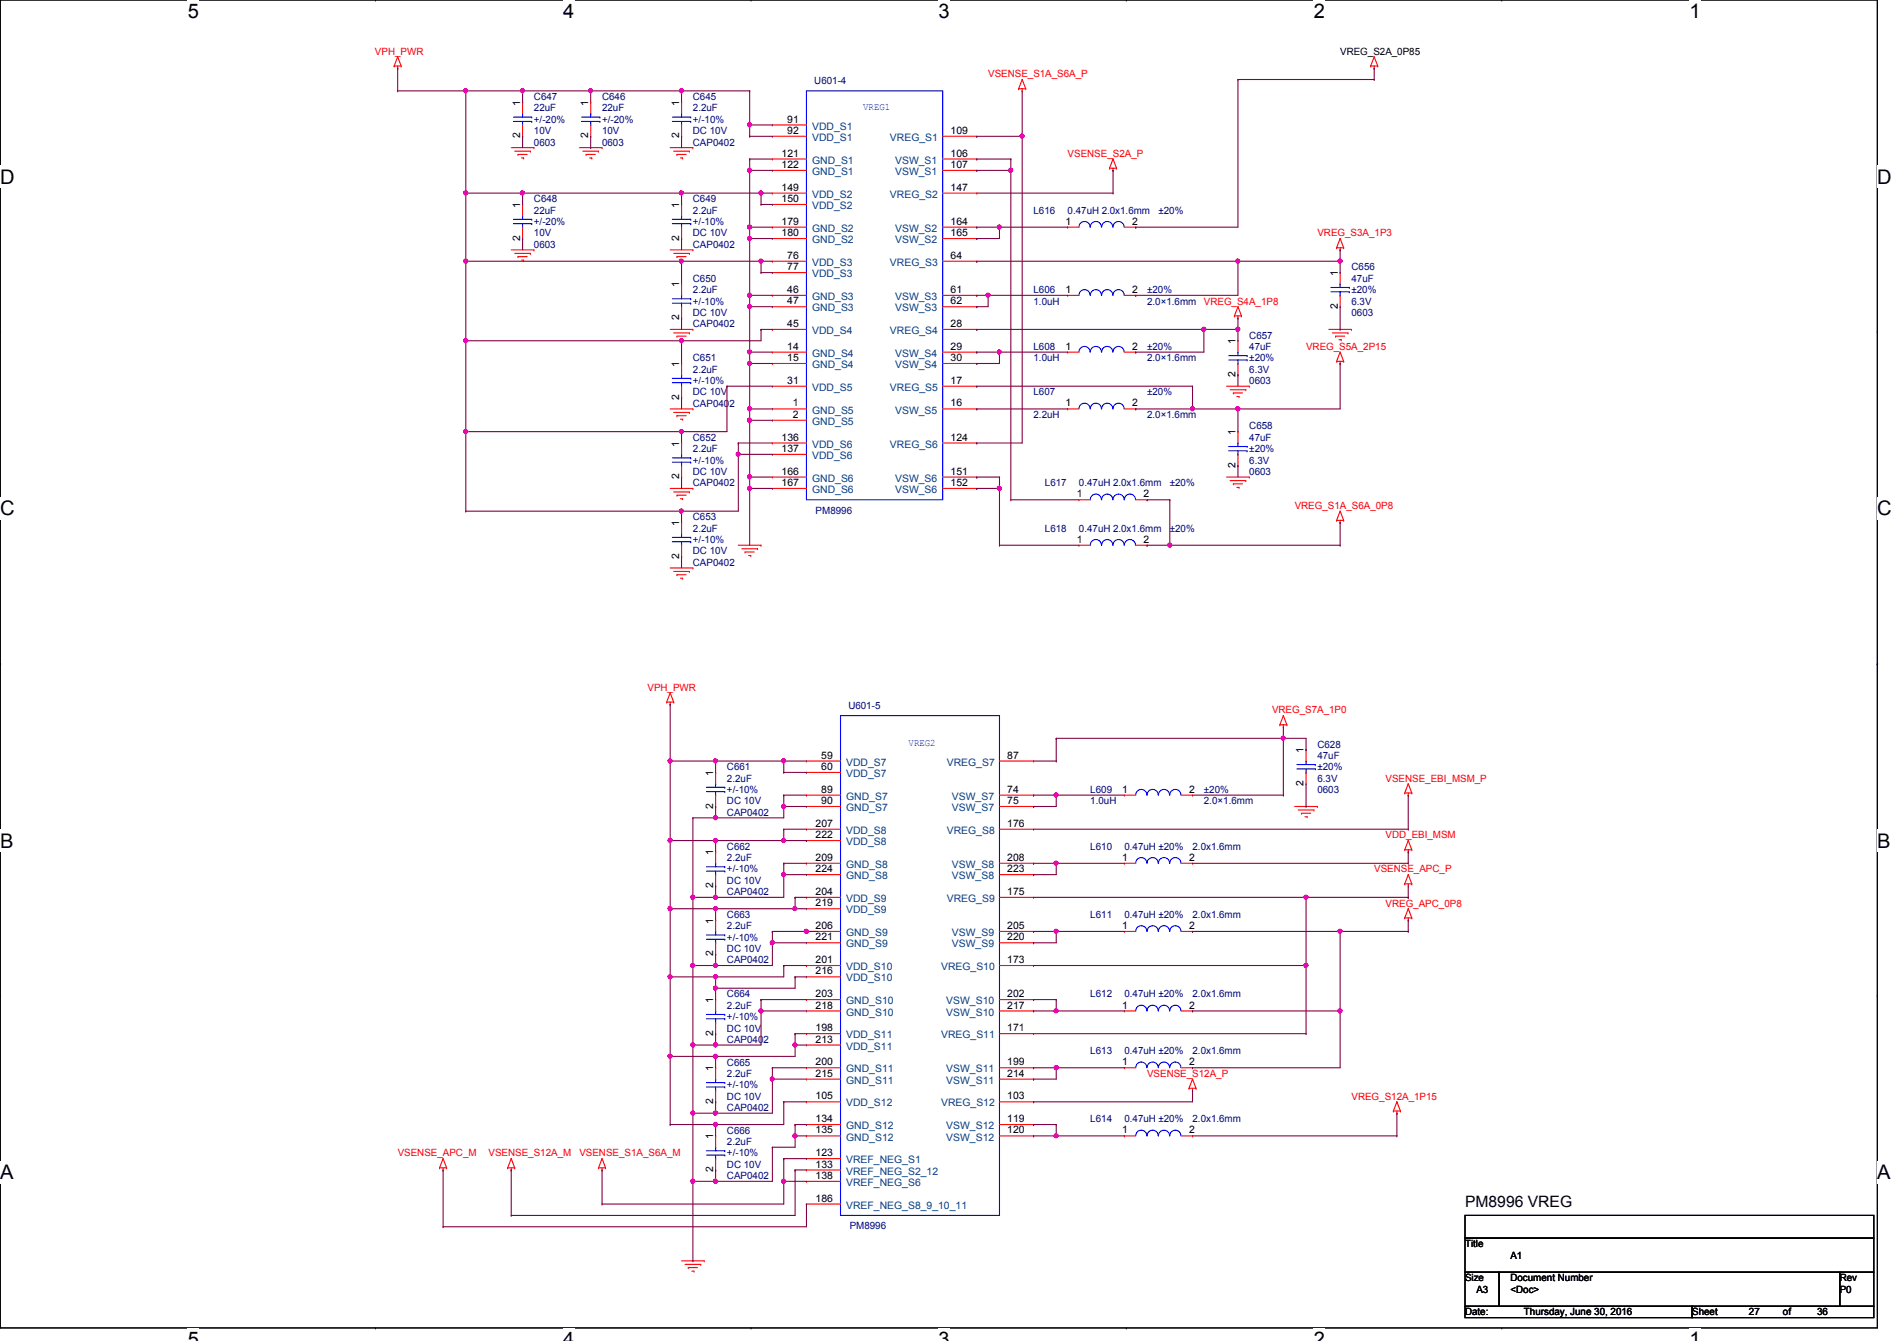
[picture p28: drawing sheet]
<svg xmlns="http://www.w3.org/2000/svg" width="297mm" height="210mm" viewBox="0 0 297 210" stroke-linecap="round" stroke-linejoin="round" font-family="sans-serif">
<defs><g id="words">
<g font-size="3.1">
<text x="29.4" y="2.8">5</text>
<text x="88.2" y="2.8">4</text>
<text x="147" y="2.8">3</text>
<text x="205.7" y="2.8">2</text>
<text x="264.5" y="2.8">1</text>
<text x="0" y="28.7">D</text>
<text x="294" y="28.7">D</text>
<text x="0" y="80.7">C</text>
<text x="294" y="80.7">C</text>
<text x="0" y="132.7">B</text>
<text x="294" y="132.7">B</text>
<text x="0" y="184.6">A</text>
<text x="294" y="184.6">A</text>
<text x="29.4" y="210.7">5</text>
<text x="88.2" y="210.7">4</text>
<text x="147" y="210.7">3</text>
<text x="205.7" y="210.7">2</text>
<text x="264.5" y="210.7">1</text>
</g>
<text font-size="2.5" x="229.4" y="188.9">PM8996 VREG</text>
<g font-size="1.6" fill="#f00">
<text x="58.7" y="8.6">VPH_PWR</text>
<text x="154.7" y="12.1">VSENSE_S1A_S6A_P</text>
<text x="167.2" y="24.6">VSENSE_S2A_P</text>
<text x="206.3" y="37">VREG_S3A_1P3</text>
<text x="188.5" y="47.7">VREG_S4A_1P8</text>
<text x="204.5" y="54.8">VREG_S5A_2P15</text>
<text x="202.7" y="79.7">VREG_S1A_S6A_0P8</text>
<text x="101.4" y="108.1">VPH_PWR</text>
<text x="199.2" y="111.7">VREG_S7A_1P0</text>
<text x="217" y="122.3">VSENSE_EBI_MSM_P</text>
<text x="217" y="131.2">VDD_EBI_MSM</text>
<text x="215.2" y="136.6">VSENSE_APC_P</text>
<text x="217" y="141.9">VREG_APC_0P8</text>
<text x="179.6" y="168.6">VSENSE_S12A_P</text>
<text x="211.6" y="172.1">VREG_S12A_1P15</text>
<text x="62.3" y="181">VSENSE_APC_M</text>
<text x="76.5" y="181">VSENSE_S12A_M</text>
<text x="90.7" y="181">VSENSE_S1A_S6A_M</text>
</g>
<g font-size="1.6">
<text x="209.8" y="8.6">VREG_S2A_0P85</text>
<text x="81.4" y="16.6" transform="rotate(-90 81.4 16.6)">1</text>
<text x="92.1" y="16.6" transform="rotate(-90 92.1 16.6)">1</text>
<text x="106.3" y="16.6" transform="rotate(-90 106.3 16.6)">1</text>
<text x="81.4" y="21.7" transform="rotate(-90 81.4 21.7)">2</text>
<text x="92.1" y="21.7" transform="rotate(-90 92.1 21.7)">2</text>
<text x="106.3" y="21.7" transform="rotate(-90 106.3 21.7)">2</text>
<text x="123.3" y="19.2">91</text>
<text x="123.3" y="21">92</text>
<text x="148.8" y="21">109</text>
<text x="122.4" y="29.8">149</text>
<text x="122.4" y="24.5">121</text>
<text x="122.4" y="26.3">122</text>
<text x="148.8" y="29.8">147</text>
<text x="148.8" y="24.5">106</text>
<text x="148.8" y="26.3">107</text>
<text x="81.4" y="32.6" transform="rotate(-90 81.4 32.6)">1</text>
<text x="106.3" y="32.6" transform="rotate(-90 106.3 32.6)">1</text>
<text x="122.4" y="31.6">150</text>
<text x="122.4" y="35.2">179</text>
<text x="148.8" y="35.2">164</text>
<text x="166.8" y="35.2">1</text>
<text x="177.3" y="35.2">2</text>
<text x="81.4" y="37.7" transform="rotate(-90 81.4 37.7)">2</text>
<text x="106.3" y="37.7" transform="rotate(-90 106.3 37.7)">2</text>
<text x="122.4" y="37">180</text>
<text x="123.3" y="40.5">76</text>
<text x="148.8" y="40.5">64</text>
<text x="148.8" y="37">165</text>
<text x="106.3" y="45" transform="rotate(-90 106.3 45)">1</text>
<text x="123.3" y="42.3">77</text>
<text x="123.3" y="45.8">46</text>
<text x="123.3" y="47.6">47</text>
<text x="148.8" y="45.8">61</text>
<text x="148.8" y="47.6">62</text>
<text x="166.8" y="45.8">1</text>
<text x="177.3" y="45.8">2</text>
<text x="209.5" y="43.2" transform="rotate(-90 209.5 43.2)">1</text>
<text x="106.3" y="50.1" transform="rotate(-90 106.3 50.1)">2</text>
<text x="123.3" y="51.2">45</text>
<text x="148.8" y="51.2">28</text>
<text x="193.5" y="53.9" transform="rotate(-90 193.5 53.9)">1</text>
<text x="209.5" y="48.3" transform="rotate(-90 209.5 48.3)">2</text>
<text x="106.3" y="57.4" transform="rotate(-90 106.3 57.4)">1</text>
<text x="123.3" y="54.7">14</text>
<text x="123.3" y="56.5">15</text>
<text x="148.8" y="54.7">29</text>
<text x="148.8" y="56.5">30</text>
<text x="166.8" y="54.7">1</text>
<text x="177.3" y="54.7">2</text>
<text x="193.5" y="59" transform="rotate(-90 193.5 59)">2</text>
<text x="106.3" y="62.6" transform="rotate(-90 106.3 62.6)">2</text>
<text x="123.3" y="60.1">31</text>
<text x="124.2" y="63.6">1</text>
<text x="124.2" y="65.4">2</text>
<text x="148.8" y="60.1">17</text>
<text x="148.8" y="63.6">16</text>
<text x="166.8" y="63.6">1</text>
<text x="177.3" y="63.6">2</text>
<text x="106.3" y="69.9" transform="rotate(-90 106.3 69.9)">1</text>
<text x="122.4" y="69">136</text>
<text x="122.4" y="70.7">137</text>
<text x="148.8" y="69">124</text>
<text x="193.5" y="68.1" transform="rotate(-90 193.5 68.1)">1</text>
<text x="106.3" y="75" transform="rotate(-90 106.3 75)">2</text>
<text x="122.4" y="74.3">166</text>
<text x="122.4" y="76.1">167</text>
<text x="148.8" y="74.3">151</text>
<text x="148.8" y="76.1">152</text>
<text x="168.6" y="77.9">1</text>
<text x="179.1" y="77.9">2</text>
<text x="193.5" y="73.2" transform="rotate(-90 193.5 73.2)">2</text>
<text x="106.3" y="82.3" transform="rotate(-90 106.3 82.3)">1</text>
<text x="106.3" y="87.5" transform="rotate(-90 106.3 87.5)">2</text>
<text x="168.6" y="85">1</text>
<text x="179.1" y="85">2</text>
<text x="128.6" y="118.7">59</text>
<text x="157.7" y="118.7">87</text>
<text x="204.1" y="117.9" transform="rotate(-90 204.1 117.9)">1</text>
<text x="111.7" y="121.5" transform="rotate(-90 111.7 121.5)">1</text>
<text x="128.6" y="120.5">60</text>
<text x="128.6" y="124.1">89</text>
<text x="128.6" y="125.9">90</text>
<text x="157.7" y="124.1">74</text>
<text x="157.7" y="125.9">75</text>
<text x="175.7" y="124.1">1</text>
<text x="186.2" y="124.1">2</text>
<text x="204.1" y="123" transform="rotate(-90 204.1 123)">2</text>
<text x="111.7" y="126.6" transform="rotate(-90 111.7 126.6)">2</text>
<text x="127.7" y="129.4">207</text>
<text x="127.7" y="131.2">222</text>
<text x="157.7" y="129.4">176</text>
<text x="111.7" y="133.9" transform="rotate(-90 111.7 133.9)">1</text>
<text x="127.7" y="134.7">209</text>
<text x="127.7" y="136.5">224</text>
<text x="157.7" y="134.7">208</text>
<text x="157.7" y="136.5">223</text>
<text x="175.7" y="134.7">1</text>
<text x="186.2" y="134.7">2</text>
<text x="111.7" y="139" transform="rotate(-90 111.7 139)">2</text>
<text x="127.7" y="140.1">204</text>
<text x="127.7" y="141.9">219</text>
<text x="157.7" y="140.1">175</text>
<text x="111.7" y="149.7" transform="rotate(-90 111.7 149.7)">2</text>
<text x="111.7" y="144.6" transform="rotate(-90 111.7 144.6)">1</text>
<text x="127.7" y="145.4">206</text>
<text x="127.7" y="147.2">221</text>
<text x="157.7" y="145.4">205</text>
<text x="157.7" y="147.2">220</text>
<text x="175.7" y="145.4">1</text>
<text x="186.2" y="145.4">2</text>
<text x="127.7" y="150.7">201</text>
<text x="127.7" y="152.5">216</text>
<text x="157.7" y="150.7">173</text>
<text x="111.7" y="157" transform="rotate(-90 111.7 157)">1</text>
<text x="127.7" y="161.4">198</text>
<text x="127.7" y="156.1">203</text>
<text x="127.7" y="157.9">218</text>
<text x="157.7" y="161.4">171</text>
<text x="157.7" y="156.1">202</text>
<text x="157.7" y="157.9">217</text>
<text x="175.7" y="157.9">1</text>
<text x="186.2" y="157.9">2</text>
<text x="111.7" y="167.7" transform="rotate(-90 111.7 167.7)">1</text>
<text x="111.7" y="162.1" transform="rotate(-90 111.7 162.1)">2</text>
<text x="127.7" y="163.2">213</text>
<text x="127.7" y="166.8">200</text>
<text x="157.7" y="166.8">199</text>
<text x="175.7" y="166.8">1</text>
<text x="186.2" y="166.8">2</text>
<text x="111.7" y="172.8" transform="rotate(-90 111.7 172.8)">2</text>
<text x="127.7" y="172.1">105</text>
<text x="127.7" y="168.5">215</text>
<text x="157.7" y="172.1">103</text>
<text x="157.7" y="168.5">214</text>
<text x="111.7" y="178.4" transform="rotate(-90 111.7 178.4)">1</text>
<text x="127.7" y="175.6">134</text>
<text x="127.7" y="177.4">135</text>
<text x="157.7" y="175.6">119</text>
<text x="157.7" y="177.4">120</text>
<text x="175.7" y="177.4">1</text>
<text x="186.2" y="177.4">2</text>
<text x="111.7" y="183.5" transform="rotate(-90 111.7 183.5)">2</text>
<text x="127.7" y="181">123</text>
<text x="127.7" y="182.8">133</text>
<text x="127.7" y="184.5">138</text>
<text x="127.7" y="188.1">186</text>
<text x="229.4" y="195.2">Title</text>
<text x="236.5" y="197">A1</text>
<text x="229.4" y="200.6">Size</text>
<text x="231.2" y="202.4">A3</text>
<text x="236.5" y="200.6">Document Number</text>
<text x="236.5" y="202.4">&lt;Doc&gt;</text>
<text x="288.1" y="202.4">P0</text>
<text x="288.1" y="200.6">Rev</text>
<text x="229.4" y="205.9">Date:</text>
<text x="238.6" y="205.9">Thursday, June 30, 2016</text>
<text x="265" y="205.9">Sheet</text>
<text x="273.9" y="205.9">27</text>
<text x="279.2" y="205.9">of</text>
<text x="284.5" y="205.9">36</text>
</g>
<g font-size="1.6" fill="#000080">
<text x="83.6" y="15.7">C647</text>
<text x="83.6" y="17.4">22uF</text>
<text x="94.3" y="15.7">C646</text>
<text x="94.3" y="17.4">22uF</text>
<text x="108.5" y="15.7">C645</text>
<text x="108.5" y="17.4">2.2uF</text>
<text x="127.5" y="13.2">U601-4</text>
<text x="83.6" y="22.8">0603</text>
<text x="83.6" y="21">10V</text>
<text x="83.6" y="19.2">+/-20%</text>
<text x="94.3" y="22.8">0603</text>
<text x="94.3" y="21">10V</text>
<text x="94.3" y="19.2">+/-20%</text>
<text x="108.5" y="22.8">CAP0402</text>
<text x="108.5" y="21">DC 10V</text>
<text x="108.5" y="19.2">+/-10%</text>
<text x="83.6" y="31.7">C648</text>
<text x="83.6" y="33.4">22uF</text>
<text x="83.6" y="35.2">+/-20%</text>
<text x="108.5" y="31.7">C649</text>
<text x="108.5" y="33.4">2.2uF</text>
<text x="108.5" y="35.2">+/-10%</text>
<text x="161.8" y="33.4">L616</text>
<text x="167.2" y="33.4">0.47uH 2.0x1.6mm</text>
<text x="181.4" y="33.4">±20%</text>
<text x="83.6" y="38.8">0603</text>
<text x="83.6" y="37">10V</text>
<text x="108.5" y="38.8">CAP0402</text>
<text x="108.5" y="37">DC 10V</text>
<text x="108.5" y="44.1">C650</text>
<text x="108.5" y="45.9">2.2uF</text>
<text x="108.5" y="47.7">+/-10%</text>
<text x="161.8" y="45.9">L606</text>
<text x="161.8" y="47.7">1.0uH</text>
<text x="179.6" y="45.9">±20%</text>
<text x="179.6" y="47.7">2.0×1.6mm</text>
<text x="211.6" y="42.3">C656</text>
<text x="211.6" y="44.1">47uF</text>
<text x="211.6" y="47.7">6.3V</text>
<text x="211.6" y="45.9">±20%</text>
<text x="108.5" y="51.2">CAP0402</text>
<text x="108.5" y="49.4">DC 10V</text>
<text x="195.6" y="53">C657</text>
<text x="211.6" y="49.4">0603</text>
<text x="108.5" y="56.6">C651</text>
<text x="108.5" y="58.3">2.2uF</text>
<text x="161.8" y="54.8">L608</text>
<text x="161.8" y="56.6">1.0uH</text>
<text x="179.6" y="54.8">±20%</text>
<text x="179.6" y="56.6">2.0×1.6mm</text>
<text x="195.6" y="54.8">47uF</text>
<text x="195.6" y="58.3">6.3V</text>
<text x="195.6" y="56.6">±20%</text>
<text x="108.5" y="63.7">CAP0402</text>
<text x="108.5" y="61.9">DC 10V</text>
<text x="108.5" y="60.1">+/-10%</text>
<text x="161.8" y="61.9">L607</text>
<text x="161.8" y="65.4">2.2uH</text>
<text x="179.6" y="61.9">±20%</text>
<text x="179.6" y="65.4">2.0×1.6mm</text>
<text x="195.6" y="60.1">0603</text>
<text x="108.5" y="69">C652</text>
<text x="108.5" y="70.8">2.2uF</text>
<text x="195.6" y="67.2">C658</text>
<text x="195.6" y="69">47uF</text>
<text x="195.6" y="70.8">±20%</text>
<text x="108.5" y="76.1">CAP0402</text>
<text x="108.5" y="74.3">DC 10V</text>
<text x="108.5" y="72.6">+/-10%</text>
<text x="163.6" y="76.1">L617</text>
<text x="168.9" y="76.1">0.47uH 2.0x1.6mm</text>
<text x="183.2" y="76.1">±20%</text>
<text x="195.6" y="74.3">0603</text>
<text x="195.6" y="72.6">6.3V</text>
<text x="108.5" y="81.4">C653</text>
<text x="108.5" y="83.2">2.2uF</text>
<text x="127.7" y="80.4">PM8996</text>
<text x="163.6" y="83.2">L618</text>
<text x="168.9" y="83.2">0.47uH 2.0x1.6mm</text>
<text x="183.2" y="83.2">±20%</text>
<text x="108.5" y="88.6">CAP0402</text>
<text x="108.5" y="86.8">DC 10V</text>
<text x="108.5" y="85">+/-10%</text>
<text x="132.8" y="111">U601-5</text>
<text x="206.3" y="117">C628</text>
<text x="206.3" y="118.8">47uF</text>
<text x="113.8" y="120.6">C661</text>
<text x="113.8" y="122.3">2.2uF</text>
<text x="113.8" y="125.9">DC 10V</text>
<text x="113.8" y="124.1">+/-10%</text>
<text x="170.7" y="124.1">L609</text>
<text x="170.7" y="125.9">1.0uH</text>
<text x="188.5" y="124.1">±20%</text>
<text x="188.5" y="125.9">2.0×1.6mm</text>
<text x="206.3" y="124.1">0603</text>
<text x="206.3" y="122.3">6.3V</text>
<text x="206.3" y="120.6">±20%</text>
<text x="113.8" y="127.7">CAP0402</text>
<text x="113.8" y="133">C662</text>
<text x="113.8" y="134.8">2.2uF</text>
<text x="113.8" y="136.6">+/-10%</text>
<text x="170.7" y="133">L610</text>
<text x="176.1" y="133">0.47uH ±20%</text>
<text x="186.7" y="133">2.0x1.6mm</text>
<text x="113.8" y="140.1">CAP0402</text>
<text x="113.8" y="138.3">DC 10V</text>
<text x="113.8" y="143.7">C663</text>
<text x="170.7" y="143.7">L611</text>
<text x="176.1" y="143.7">0.47uH ±20%</text>
<text x="186.7" y="143.7">2.0x1.6mm</text>
<text x="113.8" y="145.5">2.2uF</text>
<text x="113.8" y="149">DC 10V</text>
<text x="113.8" y="147.2">+/-10%</text>
<text x="113.8" y="150.8">CAP0402</text>
<text x="113.8" y="156.1">C664</text>
<text x="113.8" y="157.9">2.2uF</text>
<text x="113.8" y="161.5">DC 10V</text>
<text x="113.8" y="159.7">+/-10%</text>
<text x="170.7" y="156.1">L612</text>
<text x="176.1" y="156.1">0.47uH ±20%</text>
<text x="186.7" y="156.1">2.0x1.6mm</text>
<text x="113.8" y="166.8">C665</text>
<text x="113.8" y="163.2">CAP0402</text>
<text x="170.7" y="165">L613</text>
<text x="176.1" y="165">0.47uH ±20%</text>
<text x="186.7" y="165">2.0x1.6mm</text>
<text x="113.8" y="168.6">2.2uF</text>
<text x="113.8" y="173.9">CAP0402</text>
<text x="113.8" y="172.1">DC 10V</text>
<text x="113.8" y="170.3">+/-10%</text>
<text x="113.8" y="177.5">C666</text>
<text x="113.8" y="179.2">2.2uF</text>
<text x="170.7" y="175.7">L614</text>
<text x="176.1" y="175.7">0.47uH ±20%</text>
<text x="186.7" y="175.7">2.0x1.6mm</text>
<text x="113.8" y="184.6">CAP0402</text>
<text x="113.8" y="182.8">DC 10V</text>
<text x="113.8" y="181">+/-10%</text>
<text x="133.1" y="192.4">PM8996</text>
</g>
<g font-size="1.6" fill="#00f">
<text x="135.2" y="17.2">VREG1</text>
<text x="142.3" y="116.8">VREG2</text>
</g>
<g font-size="1.6" fill="#004080">
<text x="127.2" y="20.3">VDD_S1</text>
<text x="127.2" y="22.1">VDD_S1</text>
<text x="139.4" y="22.1">VREG_S1</text>
<text x="127.2" y="25.6">GND_S1</text>
<text x="127.2" y="27.4">GND_S1</text>
<text x="140.2" y="25.6">VSW_S1</text>
<text x="140.2" y="27.4">VSW_S1</text>
<text x="127.2" y="30.9">VDD_S2</text>
<text x="127.2" y="32.7">VDD_S2</text>
<text x="139.4" y="30.9">VREG_S2</text>
<text x="127.2" y="41.6">VDD_S3</text>
<text x="127.2" y="36.3">GND_S2</text>
<text x="127.2" y="38.1">GND_S2</text>
<text x="139.4" y="41.6">VREG_S3</text>
<text x="140.2" y="36.3">VSW_S2</text>
<text x="140.2" y="38.1">VSW_S2</text>
<text x="127.2" y="43.4">VDD_S3</text>
<text x="127.2" y="46.9">GND_S3</text>
<text x="140.2" y="46.9">VSW_S3</text>
<text x="127.2" y="52.3">VDD_S4</text>
<text x="127.2" y="48.7">GND_S3</text>
<text x="139.4" y="52.3">VREG_S4</text>
<text x="140.2" y="48.7">VSW_S3</text>
<text x="127.2" y="55.8">GND_S4</text>
<text x="127.2" y="57.6">GND_S4</text>
<text x="140.2" y="55.8">VSW_S4</text>
<text x="140.2" y="57.6">VSW_S4</text>
<text x="127.2" y="61.2">VDD_S5</text>
<text x="127.2" y="64.7">GND_S5</text>
<text x="139.4" y="61.2">VREG_S5</text>
<text x="140.2" y="64.7">VSW_S5</text>
<text x="127.2" y="70.1">VDD_S6</text>
<text x="127.2" y="71.8">VDD_S6</text>
<text x="127.2" y="66.5">GND_S5</text>
<text x="139.4" y="70.1">VREG_S6</text>
<text x="127.2" y="75.4">GND_S6</text>
<text x="127.2" y="77.2">GND_S6</text>
<text x="140.2" y="75.4">VSW_S6</text>
<text x="140.2" y="77.2">VSW_S6</text>
<text x="132.5" y="119.8">VDD_S7</text>
<text x="148.2" y="119.8">VREG_S7</text>
<text x="132.5" y="121.6">VDD_S7</text>
<text x="132.5" y="125.2">GND_S7</text>
<text x="149.1" y="125.2">VSW_S7</text>
<text x="132.5" y="130.5">VDD_S8</text>
<text x="132.5" y="127">GND_S7</text>
<text x="148.2" y="130.5">VREG_S8</text>
<text x="149.1" y="127">VSW_S7</text>
<text x="132.5" y="132.3">VDD_S8</text>
<text x="132.5" y="135.8">GND_S8</text>
<text x="132.5" y="137.6">GND_S8</text>
<text x="149.1" y="135.8">VSW_S8</text>
<text x="149.1" y="137.6">VSW_S8</text>
<text x="132.5" y="141.2">VDD_S9</text>
<text x="132.5" y="143">VDD_S9</text>
<text x="148.2" y="141.2">VREG_S9</text>
<text x="132.5" y="146.5">GND_S9</text>
<text x="132.5" y="148.3">GND_S9</text>
<text x="149.1" y="146.5">VSW_S9</text>
<text x="149.1" y="148.3">VSW_S9</text>
<text x="132.5" y="151.8">VDD_S10</text>
<text x="132.5" y="153.6">VDD_S10</text>
<text x="147.4" y="151.8">VREG_S10</text>
<text x="132.5" y="157.2">GND_S10</text>
<text x="132.5" y="159">GND_S10</text>
<text x="148.2" y="157.2">VSW_S10</text>
<text x="148.2" y="159">VSW_S10</text>
<text x="132.5" y="162.5">VDD_S11</text>
<text x="132.5" y="164.3">VDD_S11</text>
<text x="132.5" y="167.9">GND_S11</text>
<text x="147.4" y="162.5">VREG_S11</text>
<text x="148.2" y="167.9">VSW_S11</text>
<text x="132.5" y="173.2">VDD_S12</text>
<text x="132.5" y="169.6">GND_S11</text>
<text x="147.4" y="173.2">VREG_S12</text>
<text x="148.2" y="169.6">VSW_S11</text>
<text x="132.5" y="176.7">GND_S12</text>
<text x="132.5" y="178.5">GND_S12</text>
<text x="148.2" y="176.7">VSW_S12</text>
<text x="148.2" y="178.5">VSW_S12</text>
<text x="132.5" y="182.1">VREF_NEG_S1</text>
<text x="132.5" y="183.9">VREF_NEG_S2_12</text>
<text x="132.5" y="185.6">VREF_NEG_S6</text>
<text x="132.5" y="189.2">VREF_NEG_S8_9_10_11</text>
</g>
</g></defs>
<path d="M0 0h294v207.9h-294z" fill="none" stroke="#000" stroke-width=".17"/>
<g fill="#fff">
<path d="M29.4 0h1.8v3.5h-1.8z"/>
<path d="M29.4 207.9h1.8v2h-1.8z"/>
</g>
<path d="M58.8 0h.1M58.8 207.9h.1" fill="none" stroke="#000" stroke-width=".17"/>
<g fill="#fff">
<path d="M88.2 0h1.7v3.5h-1.7z"/>
<path d="M88.2 207.9h1.7v2h-1.7z"/>
</g>
<path d="M117.6 0h.1M117.6 207.9h.1" fill="none" stroke="#000" stroke-width=".17"/>
<g fill="#fff">
<path d="M147 0h1.7v3.5h-1.7z"/>
<path d="M147 207.9h1.7v2h-1.7z"/>
</g>
<path d="M176.4 0h.1M176.4 207.9h.1" fill="none" stroke="#000" stroke-width=".17"/>
<g fill="#fff">
<path d="M205.7 0h1.8v3.5h-1.8z"/>
<path d="M205.7 207.9h1.8v2h-1.8z"/>
</g>
<path d="M235.2 0h.1M235.2 207.9h.1" fill="none" stroke="#000" stroke-width=".17"/>
<g fill="#fff">
<path d="M264.5 0h1.8v3.5h-1.8z"/>
<path d="M264.5 207.9h1.8v2h-1.8z"/>
<path d="M0 26h2.3v3.4h-2.3z"/>
<path d="M294 26h2.2v3.4h-2.2z"/>
<path d="M0 77.9h2.3v3.5h-2.3z"/>
<path d="M294 77.9h2.2v3.5h-2.2z"/>
</g>
<path d="M0 51.9h.1M294 51.9h.1" fill="none" stroke="#000" stroke-width=".17"/>
<g fill="#fff">
<path d="M0 129.9h2.1v3.4h-2.1z"/>
<path d="M294 129.9h2v3.4h-2z"/>
</g>
<path d="M0 103.9h.1M294 103.9h.1" fill="none" stroke="#000" stroke-width=".17"/>
<path d="M0 103.9h.1M294 103.9h.1" fill="none" stroke="#000" stroke-width=".16"/>
<g fill="#fff">
<path d="M0 181.8h2.1v3.5h-2.1z"/>
<path d="M294 181.8h2v3.5h-2z"/>
</g>
<path d="M0 155.9h.1M294 155.9h.1M229.4 190.2h64v3.6h-64zM229.4 193.8h64v5.3h-64zM229.4 199.1h5.3v5.4h-5.3zM234.7 199.1h53.4v5.4h-53.4zM288.1 199.1h5.3v5.4h-5.3zM229.4 204.5h35.6v1.7h-35.6zM265 204.5h28.4v1.7h-28.4z" fill="none" stroke="#000" stroke-width=".17"/>
<g fill="none" stroke="#f00" stroke-width=".17">
<path d="M61.7 10.3h.1M61.7 10.3h1.1M62.3 10.7h.1M62.3 8.9h.1M62.3 10.3v.4M62.3 8.9l-.6 1.4M62.3 8.9l.5 1.4M62.8 10.3h.1M81.8 16h.1M81.8 16v1.8M81.8 19.6v1.7M92.5 16h.1"/>
<path d="M92.5 16v1.8M92.5 19.6v1.7M106.7 16h.1M106.7 16v1.8M106.7 19.6v1.7M120.9 19.6h.1M120.9 19.6h5.4M159.5 13.9h.1M159.5 13.9h1.1M160.1 14.2h.1M160.1 12.4h.1M160.1 13.9v.3"/>
<path d="M160.1 12.4l-.6 1.5M160.1 12.4l.5 1.5M160.6 13.9h.1M214.6 10.3h.1M214.6 10.3h1.1M215.2 10.7h.1M215.2 8.9h.1M215.2 10.3v.4M215.2 8.9l-.6 1.4M215.2 8.9l.5 1.4M215.7 10.3h.1M80 23.1h3.6"/>
<path d="M80 39.1h3.6M80.6 23.7h2.5M80.6 39.7h2.5M81.1 24.2h.1M81.1 24.2h1.4M81.7 24.7h.3M81.8 32h.1M81.8 37.3h.1M81.8 21.3h.1M81.8 32v1.8M81.8 35.6v1.7M82 24.7h.1"/>
<path d="M83.1 23.7h.1M83.1 39.7h.1M83.6 23.1h.1M83.6 39.1h.1M90.7 23.1h3.6M91.3 23.7h2.4M91.8 24.2h.1M91.8 24.2h1.4M92.3 24.7h.4M92.5 21.3h.1M92.7 24.7h.1M93.7 23.7h.1"/>
<path d="M94.3 23.1h.1M104.9 23.1h3.6M104.9 39.1h3.6M105.5 23.7h2.4M105.5 39.7h2.4M106 24.2h.1M106 24.2h1.4M106.5 24.7h.4M106.7 21.3h.1M106.7 32h.1M106.7 37.3h.1M106.7 32v1.8"/>
<path d="M106.7 35.6v1.7M106.9 24.7h.1M107.9 23.7h.1M107.9 39.7h.1M108.5 23.1h.1M108.5 39.1h.1M120.9 21.3h.1M120.9 30.2h.1M120.9 32h.1M120.9 24.9h.1M120.9 26.7h.1M120.9 35.6h.1"/>
<path d="M120.9 37.3h.1M120.9 21.3h5.4M120.9 30.2h5.4M120.9 32h5.4M120.9 24.9h5.4M120.9 26.7h5.4M120.9 35.6h5.4M120.9 37.3h5.4M147.6 21.3h5.3M147.6 30.2h5.3M147.6 24.9h5.3M147.6 26.7h5.3"/>
<path d="M147.6 35.6h5.3M147.6 37.3h5.3M152.9 21.3h.1M152.9 30.2h.1M152.9 24.9h.1M152.9 26.7h.1M152.9 35.6h.1M152.9 37.3h.1M167.2 35.6h.1M167.2 35.6h1.7M173.7 26.3h.1M173.7 26.3h1.1"/>
<path d="M174.3 26.7h.1M174.3 24.9h.1M174.3 26.3v.4M174.3 24.9l-.6 1.4M174.3 24.9l.5 1.4M174.8 26.3h.1M176.1 35.6h1.7M177.8 35.6h.1M209.3 38.8h.1M209.3 38.8h1.1M209.8 39.1h.1M209.8 37.3h.1"/>
<path d="M209.8 38.8v.3M209.8 37.3l-.5 1.5M209.8 37.3l.6 1.5M210.4 38.8h.1M81.1 40.2h.1M81.1 40.2h1.4M81.7 40.7h.3M82 40.7h.1M104.9 51.6h3.6M105.5 52.1h2.4M106 40.2h.1M106 52.6h.1"/>
<path d="M106 40.2h1.4M106 52.6h1.4M106.5 40.7h.4M106.5 53.2h.4M106.7 44.4h.1M106.7 49.8h.1M106.7 56.9h.1M106.7 44.4v1.8M106.7 48v1.8M106.7 56.9v1.8M106.9 40.7h.1M106.9 53.2h.1"/>
<path d="M107.9 52.1h.1M108.5 51.6h.1M120.9 40.9h.1M120.9 42.7h.1M120.9 51.6h.1M120.9 46.2h.1M120.9 48h.1M120.9 55.1h.1M120.9 56.9h.1M120.9 51.6h5.4M120.9 46.2h5.4M120.9 40.9h5.4"/>
<path d="M120.9 42.7h5.4M120.9 48h5.4M120.9 55.1h5.4M120.9 56.9h5.4M147.6 51.6h5.3M147.6 46.2h5.3M147.6 40.9h5.3M147.6 48h5.3M147.6 55.1h5.3M147.6 56.9h5.3M152.9 40.9h.1M152.9 51.6h.1"/>
<path d="M152.9 46.2h.1M152.9 48h.1M152.9 55.1h.1M152.9 56.9h.1M167.2 46.2h.1M167.2 55.1h.1M167.2 46.2h1.7M167.2 55.1h1.7M176.1 46.2h1.7M176.1 55.1h1.7M177.8 46.2h.1M177.8 55.1h.1"/>
<path d="M193.3 49.4h.1M193.3 49.4h1.1M193.8 49.8h.1M193.8 48h.1M193.8 53.3h.1M193.8 58.7h.1M193.8 49.4v.4M193.8 53.3v1.8M193.8 56.9v1.8M193.8 48l-.5 1.4M193.8 48l.6 1.4M194.4 49.4h.1"/>
<path d="M208.1 51.6h3.5M208.6 52.1h2.5M209.1 52.6h.1M209.1 52.6h1.5M209.3 56.6h.1M209.3 56.6h1.1M209.7 53.2h.3M209.8 56.9h.1M209.8 55.1h.1M209.8 42.7h.1M209.8 48h.1M209.8 42.7v1.7"/>
<path d="M209.8 46.2v1.8M209.8 56.6v.3M209.8 55.1l-.5 1.5M209.8 55.1l.6 1.5M210 53.2h.1M210.4 56.6h.1M211.1 52.1h.1M211.6 51.6h.1M104.9 64h3.6M104.9 76.5h3.6M105.5 64.6h2.4M105.5 77h2.4"/>
<path d="M106 65.1h.1M106 77.5h.1M106 65.1h1.4M106 77.5h1.4M106.5 65.6h.4M106.5 78.1h.4M106.7 62.2h.1M106.7 69.3h.1M106.7 74.7h.1M106.7 60.5v1.7M106.7 69.3v1.8M106.7 72.9v1.8"/>
<path d="M106.9 65.6h.1M106.9 78.1h.1M107.9 64.6h.1M107.9 77h.1M108.5 64h.1M108.5 76.5h.1M120.9 60.5h.1M120.9 69.3h.1M120.9 71.1h.1M120.9 64h.1M120.9 65.8h.1M120.9 74.7h.1"/>
<path d="M120.9 76.5h.1M120.9 64h5.4M120.9 76.5h5.4M120.9 60.5h5.4M120.9 74.7h5.4M120.9 69.3h5.4M120.9 71.1h5.4M120.9 65.8h5.4M147.6 64h5.3M147.6 76.5h5.3M147.6 60.5h5.3M147.6 74.7h5.3"/>
<path d="M147.6 69.3h5.3M152.9 60.5h.1M152.9 69.3h.1M152.9 64h.1M152.9 74.7h.1M152.9 76.5h.1M167.2 64h.1M167.2 64h1.7M168.9 78.2h.1M168.9 78.2h1.8M176.1 64h1.7M177.8 64h.1"/>
<path d="M177.8 78.2h1.8M179.6 78.2h.1M192.1 60.5h3.5M192.1 74.7h3.5M192.6 61h2.5M192.6 75.2h2.5M193.1 61.5h.1M193.1 75.7h.1M193.1 61.5h1.5M193.1 75.7h1.5M193.7 62.1h.3M193.7 76.3h.3"/>
<path d="M193.8 67.6h.1M193.8 72.9h.1M193.8 67.6v1.7M193.8 71.1v1.8M194 62.1h.1M194 76.3h.1M195.1 61h.1M195.1 75.2h.1M195.6 60.5h.1M195.6 74.7h.1M104.9 88.9h3.6M105.5 89.5h2.4"/>
<path d="M106 90h.1M106 90h1.4M106.5 90.5h.4M106.7 81.8h.1M106.7 87.1h.1M106.7 81.8v1.8M106.7 85.3v1.8M106.9 90.5h.1M107.9 89.5h.1M108.5 88.9h.1M115.6 85.3h3.6M116.2 85.9h2.4"/>
<path d="M116.7 86.4h.1M116.7 86.4h1.4M117.2 87h.4M117.6 87h.1M118.6 85.9h.1M119.2 85.3h.1M168.9 85.3h.1M168.9 85.3h1.8M177.8 85.3h1.8M179.6 85.3h.1M209.3 81.4h.1M209.3 81.4h1.1"/>
<path d="M209.8 81.8h.1M209.8 80h.1M209.8 81.4v.4M209.8 80l-.5 1.4M209.8 80l.6 1.4M210.4 81.4h.1M104.4 109.9h.1M104.4 109.9h1.1M104.9 110.2h.1M104.9 108.5h.1M104.9 109.9v.3M104.9 108.5l-.5 1.4"/>
<path d="M104.9 108.5l.6 1.4M105.5 109.9h.1M126.3 119.1h.1M126.3 119.1h5.3M156.5 119.1h5.3M161.8 119.1h.1M200.4 113.5h.1M200.4 113.5h1.1M201 113.8h.1M201 112h.1M201 113.5v.3M201 112l-.6 1.5"/>
<path d="M201 112l.5 1.5M201.5 113.5h.1M204.5 117.3h.1M204.5 117.3v1.8M112.1 120.9h.1M112.1 126.2h.1M112.1 133.3h.1M112.1 138.7h.1M112.1 120.9v1.8M112.1 124.5v1.7M112.1 133.3v1.8M112.1 136.9v1.8"/>
<path d="M126.3 120.9h.1M126.3 129.8h.1M126.3 131.6h.1M126.3 124.5h.1M126.3 126.2h.1M126.3 135.1h.1M126.3 136.9h.1M126.3 126.2h5.3M126.3 120.9h5.3M126.3 129.8h5.3M126.3 131.6h5.3M126.3 124.5h5.3"/>
<path d="M126.3 135.1h5.3M126.3 136.9h5.3M156.5 126.2h5.3M156.5 129.8h5.3M156.5 124.5h5.3M156.5 135.1h5.3M156.5 136.9h5.3M161.8 129.8h.1M161.8 124.5h.1M161.8 126.2h.1M161.8 135.1h.1M161.8 136.9h.1"/>
<path d="M176.1 135.1h.1M176.1 124.5h.1M176.1 124.5h1.7M176.1 135.1h1.7M185 124.5h1.7M185 135.1h1.7M186.7 135.1h.1M186.7 124.5h.1M202.7 126.2h3.6M203.3 126.8h2.4M203.8 127.3h.1M203.8 127.3h1.4"/>
<path d="M204.3 127.8h.4M204.5 122.7h.1M204.5 120.9v1.8M204.7 127.8h.1M205.7 126.8h.1M206.3 126.2h.1M220 138.3h.1M220 133h.1M220 124.1h.1M220 138.3h1.1M220 133h1.1M220 124.1h1.1"/>
<path d="M220.5 138.7h.1M220.5 136.9h.1M220.5 133.3h.1M220.5 131.6h.1M220.5 124.5h.1M220.5 122.7h.1M220.5 124.1v.4M220.5 133v.3M220.5 138.3v.4M220.5 136.9l-.5 1.4M220.5 136.9l.6 1.4M220.5 131.6l-.5 1.4"/>
<path d="M220.5 131.6l.6 1.4M220.5 122.7l-.5 1.4M220.5 122.7l.6 1.4M221.1 138.3h.1M221.1 133h.1M221.1 124.1h.1M112.1 144h.1M112.1 149.4h.1M112.1 156.5h.1M112.1 144v1.8M112.1 147.6v1.8M112.1 156.5v1.7"/>
<path d="M126.3 140.5h.1M126.3 142.2h.1M126.3 151.1h.1M126.3 152.9h.1M126.3 145.8h.1M126.3 147.6h.1M126.3 156.5h.1M126.3 158.2h.1M126.3 140.5h5.3M126.3 142.2h5.3M126.3 151.1h5.3M126.3 152.9h5.3"/>
<path d="M126.3 145.8h5.3M126.3 147.6h5.3M126.3 156.5h5.3M126.3 158.2h5.3M156.5 140.5h5.3M156.5 151.1h5.3M156.5 145.8h5.3M156.5 147.6h5.3M156.5 156.5h5.3M156.5 158.2h5.3M161.8 140.5h.1M161.8 151.1h.1"/>
<path d="M161.8 145.8h.1M161.8 147.6h.1M161.8 156.5h.1M161.8 158.2h.1M176.1 145.8h.1M176.1 158.2h.1M176.1 145.8h1.7M176.1 158.2h1.7M185 145.8h1.7M185 158.2h1.7M186.7 145.8h.1M186.7 158.2h.1"/>
<path d="M220 143.7h.1M220 143.7h1.1M220.5 144h.1M220.5 142.2h.1M220.5 143.7v.3M220.5 142.2l-.5 1.5M220.5 142.2l.6 1.5M221.1 143.7h.1M112.1 167.1h.1M112.1 172.5h.1M112.1 177.8h.1M112.1 161.8h.1"/>
<path d="M112.1 160v1.8M112.1 167.1v1.8M112.1 170.7v1.8M112.1 177.8v1.8M126.3 161.8h.1M126.3 163.6h.1M126.3 172.5h.1M126.3 167.1h.1M126.3 168.9h.1M126.3 176h.1M126.3 177.8h.1M126.3 177.8h5.3"/>
<path d="M126.3 161.8h5.3M126.3 163.6h5.3M126.3 172.5h5.3M126.3 167.1h5.3M126.3 168.9h5.3M126.3 176h5.3M156.5 177.8h5.3M156.5 161.8h5.3M156.5 172.5h5.3M156.5 167.1h5.3M156.5 168.9h5.3M156.5 176h5.3"/>
<path d="M161.8 161.8h.1M161.8 172.5h.1M161.8 167.1h.1M161.8 168.9h.1M161.8 176h.1M161.8 177.8h.1M176.1 177.8h.1M176.1 167.1h.1M176.1 177.8h1.7M176.1 167.1h1.7M185 177.8h1.7M185 167.1h1.7"/>
<path d="M186.2 170.3h.1M186.2 170.3h1.1M186.7 170.7h.1M186.7 168.9h.1M186.7 177.8h.1M186.7 167.1h.1M186.7 170.3v.4M186.7 168.9l-.5 1.4M186.7 168.9l.6 1.4M187.3 170.3h.1M218.2 173.9h.1M218.2 173.9h1.1"/>
<path d="M218.7 174.2h.1M218.7 172.5h.1M218.7 173.9v.3M218.7 172.5l-.5 1.4M218.7 172.5l.6 1.4M219.3 173.9h.1M68.8 182.8h.1M68.8 182.8h1.1M69.4 183.1h.1M69.4 181.4h.1M69.4 182.8v.3M69.4 181.4l-.6 1.4"/>
<path d="M69.4 181.4l.5 1.4M69.9 182.8h.1M79.5 182.8h.1M79.5 182.8h1.1M80 183.1h.1M80 181.4h.1M80 182.8v.3M80 181.4l-.5 1.4M80 181.4l.6 1.4M80.6 182.8h.1M93.7 182.8h.1M93.7 182.8h1.1"/>
<path d="M94.3 183.1h.1M94.3 181.4h.1M94.3 182.8v.3M94.3 181.4l-.6 1.4M94.3 181.4l.5 1.4M94.8 182.8h.1M106.7 197.4h3.6M107.3 197.9h2.4M107.8 198.4h.1M107.8 198.4h1.4M108.3 199h.4M108.7 199h.1"/>
<path d="M109.7 197.9h.1M110.3 197.4h.1M112.1 183.1h.1M112.1 181.4v1.7M126.3 181.4h.1M126.3 183.1h.1M126.3 188.5h.1M126.3 184.9h.1M126.3 181.4h5.3M126.3 183.1h5.3M126.3 188.5h5.3M126.3 184.9h5.3"/>
</g>
<g fill="none" stroke="#00f" stroke-width=".17">
<path d="M80.4 18.3h2.9M80.4 19h2.9M81.8 17.8h.1M81.8 19.6h.1M81.8 17.8v.5M81.8 19v.6M83.3 18.3h.1M83.3 19h.1M91.1 18.3h2.8M91.1 19h2.8M92.5 17.8h.1M92.5 19.6h.1"/>
<path d="M92.5 17.8v.5M92.5 19v.6M93.9 18.3h.1M93.9 19h.1M105.3 18.3h2.9M105.3 19h2.9M106.7 17.8h.1M106.7 19.6h.1M106.7 17.8v.5M106.7 19v.6M108.2 18.3h.1M108.2 19h.1"/>
<path d="M126.3 14.2h21.3v64h-21.3zM80.4 34.3h2.9M80.4 35h2.9M81.8 33.8h.1M81.8 35.6h.1M81.8 33.8v.5M81.8 35v.6M83.3 34.3h.1M83.3 35h.1M105.3 34.3h2.9M105.3 35h2.9M106.7 33.8h.1"/>
<path d="M106.7 35.6h.1M106.7 33.8v.5M106.7 35v.6M108.2 34.3h.1M108.2 35h.1M168.9 35.6a.87 .87 0 0 1 .9-.9 .87 .87 0 0 1 .9 .9M170.7 35.6a.87 .87 0 0 1 .9-.9 .87 .87 0 0 1 .9 .9M172.5 35.6a.87 .87 0 0 1 .9-.9 .87 .87 0 0 1 .8 .9M174.3 35.6a.87 .87 0 0 1 .9-.9 .87 .87 0 0 1 .8 .9M105.3 46.8h2.9M105.3 47.5h2.9M105.3 59.2h2.9"/>
<path d="M105.3 59.9h2.9M106.7 46.2h.1M106.7 48h.1M106.7 58.7h.1M106.7 46.2v.6M106.7 47.5v.5M106.7 58.7v.5M106.7 59.9v.6M108.2 46.8h.1M108.2 47.5h.1M108.2 59.2h.1M108.2 59.9h.1"/>
<path d="M168.9 46.2a.87 .87 0 0 1 .9-.9 .87 .87 0 0 1 .9 .9M168.9 55.1a.87 .87 0 0 1 .9-.9 .87 .87 0 0 1 .9 .9M170.7 46.2a.87 .87 0 0 1 .9-.9 .87 .87 0 0 1 .9 .9M170.7 55.1a.87 .87 0 0 1 .9-.9 .87 .87 0 0 1 .9 .9M172.5 46.2a.87 .87 0 0 1 .9-.9 .87 .87 0 0 1 .8 .9M172.5 55.1a.87 .87 0 0 1 .9-.9 .87 .87 0 0 1 .8 .9M174.3 46.2a.87 .87 0 0 1 .9-.9 .87 .87 0 0 1 .8 .9M174.3 55.1a.87 .87 0 0 1 .9-.9 .87 .87 0 0 1 .8 .9M192.4 55.7h2.9M192.4 56.3h2.9M193.8 55.1h.1M193.8 56.9h.1"/>
<path d="M193.8 55.1v.6M193.8 56.3v.6M195.3 55.7h.1M195.3 56.3h.1M208.4 45h2.9M208.4 45.7h2.9M209.8 44.4h.1M209.8 46.2h.1M209.8 44.4v.6M209.8 45.7v.5M211.3 45h.1M211.3 45.7h.1"/>
<path d="M105.3 71.7h2.9M105.3 72.3h2.9M106.7 60.5h.1M106.7 71.1h.1M106.7 72.9h.1M106.7 71.1v.6M106.7 72.3v.6M108.2 71.7h.1M108.2 72.3h.1M168.9 64a.87 .87 0 0 1 .9-.9 .87 .87 0 0 1 .9 .9M170.7 78.2a.87 .87 0 0 1 .9-.9 .87 .87 0 0 1 .9 .9M170.7 64a.87 .87 0 0 1 .9-.9 .87 .87 0 0 1 .9 .9"/>
<path d="M172.5 78.2a.87 .87 0 0 1 .9-.9 .87 .87 0 0 1 .8 .9M172.5 64a.87 .87 0 0 1 .9-.9 .87 .87 0 0 1 .8 .9M174.3 78.2a.87 .87 0 0 1 .9-.9 .87 .87 0 0 1 .8 .9M174.3 64a.87 .87 0 0 1 .9-.9 .87 .87 0 0 1 .8 .9M176.1 78.2a.87 .87 0 0 1 .8-.9 .87 .87 0 0 1 .9 .9M192.4 69.9h2.9M192.4 70.6h2.9M193.8 69.3h.1M193.8 71.1h.1M193.8 69.3v.6M193.8 70.6v.5M195.3 69.9h.1"/>
<path d="M195.3 70.6h.1M105.3 84.1h2.9M105.3 84.8h2.9M106.7 83.6h.1M106.7 85.3h.1M106.7 83.6v.5M106.7 84.8v.5M108.2 84.1h.1M108.2 84.8h.1M170.7 85.3a.87 .87 0 0 1 .9-.8 .87 .87 0 0 1 .9 .8M172.5 85.3a.87 .87 0 0 1 .9-.8 .87 .87 0 0 1 .8 .8M174.3 85.3a.87 .87 0 0 1 .9-.8 .87 .87 0 0 1 .8 .8"/>
<path d="M176.1 85.3a.87 .87 0 0 1 .8-.8 .87 .87 0 0 1 .9 .8M131.6 112h24.9v78.2h-24.9zM203.1 119.7h2.8M204.5 119.1h.1M204.5 119.1v.6M205.9 119.7h.1M110.6 123.2h2.9M110.6 123.9h2.9M110.6 135.7h2.9M110.6 136.4h2.9M112.1 122.7h.1M112.1 124.5h.1"/>
<path d="M112.1 135.1h.1M112.1 136.9h.1M112.1 122.7v.5M112.1 123.9v.6M112.1 135.1v.6M112.1 136.4v.5M113.5 123.2h.1M113.5 123.9h.1M113.5 135.7h.1M113.5 136.4h.1M177.8 135.1a.87 .87 0 0 1 .9-.9 .87 .87 0 0 1 .9 .9M177.8 124.5a.87 .87 0 0 1 .9-.9 .87 .87 0 0 1 .9 .9"/>
<path d="M179.6 135.1a.87 .87 0 0 1 .9-.9 .87 .87 0 0 1 .9 .9M179.6 124.5a.87 .87 0 0 1 .9-.9 .87 .87 0 0 1 .9 .9M181.4 135.1a.87 .87 0 0 1 .9-.9 .87 .87 0 0 1 .8 .9M181.4 124.5a.87 .87 0 0 1 .9-.9 .87 .87 0 0 1 .8 .9M183.2 135.1a.87 .87 0 0 1 .8-.9 .87 .87 0 0 1 .9 .9M183.2 124.5a.87 .87 0 0 1 .8-.9 .87 .87 0 0 1 .9 .9M203.1 120.4h2.8M204.5 120.9h.1M204.5 120.4v.5M205.9 120.4h.1M110.6 146.3h2.9M110.6 147h2.9"/>
<path d="M110.6 158.8h2.9M110.6 159.5h2.9M112.1 145.8h.1M112.1 147.6h.1M112.1 158.2h.1M112.1 145.8v.5M112.1 147v.6M112.1 158.2v.6M112.1 159.5v.5M113.5 146.3h.1M113.5 147h.1M113.5 158.8h.1"/>
<path d="M113.5 159.5h.1M177.8 145.8a.87 .87 0 0 1 .9-.9 .87 .87 0 0 1 .9 .9M177.8 158.2a.87 .87 0 0 1 .9-.8 .87 .87 0 0 1 .9 .8M179.6 145.8a.87 .87 0 0 1 .9-.9 .87 .87 0 0 1 .9 .9M179.6 158.2a.87 .87 0 0 1 .9-.8 .87 .87 0 0 1 .9 .8M181.4 145.8a.87 .87 0 0 1 .9-.9 .87 .87 0 0 1 .8 .9M181.4 158.2a.87 .87 0 0 1 .9-.8 .87 .87 0 0 1 .8 .8M183.2 145.8a.87 .87 0 0 1 .8-.9 .87 .87 0 0 1 .9 .9M183.2 158.2a.87 .87 0 0 1 .8-.8 .87 .87 0 0 1 .9 .8M110.6 169.5h2.9M110.6 170.1h2.9M112.1 168.9h.1"/>
<path d="M112.1 170.7h.1M112.1 179.6h.1M112.1 160h.1M112.1 168.9v.6M112.1 170.1v.6M112.1 179.6v.5M113.5 169.5h.1M113.5 170.1h.1M177.8 177.8a.87 .87 0 0 1 .9-.9 .87 .87 0 0 1 .9 .9M177.8 167.1a.87 .87 0 0 1 .9-.9 .87 .87 0 0 1 .9 .9M179.6 177.8a.87 .87 0 0 1 .9-.9 .87 .87 0 0 1 .9 .9M179.6 167.1a.87 .87 0 0 1 .9-.9 .87 .87 0 0 1 .9 .9"/>
<path d="M181.4 177.8a.87 .87 0 0 1 .9-.9 .87 .87 0 0 1 .8 .9M181.4 167.1a.87 .87 0 0 1 .9-.9 .87 .87 0 0 1 .8 .9M183.2 177.8a.87 .87 0 0 1 .8-.9 .87 .87 0 0 1 .9 .9M183.2 167.1a.87 .87 0 0 1 .8-.9 .87 .87 0 0 1 .9 .9M110.6 180.1h2.9M110.6 180.8h2.9M112.1 181.4h.1M112.1 180.8v.6M113.5 180.1h.1M113.5 180.8h.1"/>
</g>
<path d="M117.4 19.6h.1M117.4 14.2h.1M117.4 19.6h3.5M117.4 14.2v5.4" fill="none" stroke="#800040" stroke-width=".17"/>
<circle cx="117.4" cy="19.5" r=".32" fill="#f0f"/>
<circle cx="117.4" cy="19.5" r=".32" fill="none" stroke="#f0f" stroke-width=".17"/>
<g fill="none" stroke="#800040" stroke-width=".17">
<path d="M62.3 14.2h.1M62.3 10.7h.1M62.3 14.2h10.6M62.3 10.7v3.5M106.7 14.2h.1M106.7 14.2h10.7M106.7 14.2v1.8M117.4 19.6h.1M117.4 19.6v1.7M81.8 21.3h.1M81.8 21.3v1.8M106.7 21.3h.1"/>
<path d="M106.7 21.3v1.8"/>
</g>
<circle cx="106.7" cy="14.2" r=".32" fill="#f0f"/>
<circle cx="106.7" cy="14.2" r=".32" fill="none" stroke="#f0f" stroke-width=".17"/>
<path d="M81.8 14.2h.1M81.8 14.2h24.9M81.8 14.2v1.8M92.5 14.2h.1M92.5 14.2v1.8" fill="none" stroke="#800040" stroke-width=".17"/>
<circle cx="92.5" cy="14.2" r=".32" fill="#f0f"/>
<circle cx="92.5" cy="14.2" r=".32" fill="none" stroke="#f0f" stroke-width=".17"/>
<path d="M81.8 30.2h.1M81.8 37.3h.1M81.8 30.2h39.1M81.8 30.2v1.8M81.8 37.3v1.8M106.7 30.2h.1M106.7 30.2v1.8M119.2 30.2h.1M119.2 32h.1M119.2 30.2v1.8M119.2 32h1.7" fill="none" stroke="#800040" stroke-width=".17"/>
<circle cx="119.1" cy="30.2" r=".32" fill="#f0f"/>
<circle cx="119.1" cy="30.2" r=".32" fill="none" stroke="#f0f" stroke-width=".17"/>
<circle cx="106.7" cy="30.2" r=".32" fill="#f0f"/>
<circle cx="106.7" cy="30.2" r=".32" fill="none" stroke="#f0f" stroke-width=".17"/>
<path d="M106.7 37.3h.1M106.7 37.3v1.8M106.7 40.9h.1M106.7 40.9h12.5" fill="none" stroke="#800040" stroke-width=".17"/>
<circle cx="119.1" cy="40.9" r=".32" fill="#f0f"/>
<circle cx="119.1" cy="40.9" r=".32" fill="none" stroke="#f0f" stroke-width=".17"/>
<g fill="none" stroke="#800040" stroke-width=".17">
<path d="M106.7 40.9h.1M106.7 49.8h.1M106.7 53.3h.1M106.7 40.9v3.5M106.7 49.8v1.8M106.7 53.3v3.6M117.4 55.1h.1M117.4 55.1h3.5M117.4 55.1v1.8M119.2 42.7h.1M119.2 40.9h.1M119.2 42.7h1.7"/>
<path d="M119.2 40.9v1.8M119.2 40.9h1.7M106.7 62.2h.1M106.7 67.6h.1M106.7 74.7h.1M106.7 62.2v1.8M106.7 67.6v1.7M106.7 74.7v1.8M113.8 60.5h.1M113.8 60.5h7.1M113.8 60.5v7.1h-7.1M115.6 69.3h.1"/>
<path d="M115.6 71.1h.1M115.6 69.3h5.3M115.6 69.3v10.7h-8.9M106.7 80h.1M106.7 87.1h.1M106.7 80v1.8M106.7 87.1v1.8"/>
</g>
<circle cx="115.6" cy="71.1" r=".32" fill="#f0f"/>
<circle cx="115.6" cy="71.1" r=".32" fill="none" stroke="#f0f" stroke-width=".17"/>
<path d="M117.4 21.3h.1M117.4 24.9h.1M117.4 21.3h3.5M117.4 24.9h3.5M117.4 24.9v1.8" fill="none" stroke="#800040" stroke-width=".17"/>
<circle cx="117.4" cy="26.6" r=".32" fill="#f0f"/>
<circle cx="117.4" cy="26.6" r=".32" fill="none" stroke="#f0f" stroke-width=".17"/>
<path d="M117.4 26.7h.1M117.4 35.6h.1M117.4 26.7h3.5M117.4 26.7v8.9M117.4 35.6h3.5" fill="none" stroke="#800040" stroke-width=".17"/>
<circle cx="117.4" cy="35.5" r=".32" fill="#f0f"/>
<circle cx="117.4" cy="35.5" r=".32" fill="none" stroke="#f0f" stroke-width=".17"/>
<path d="M117.4 35.6h.1M117.4 37.3h.1M117.4 35.6v10.6M117.4 37.3h3.5" fill="none" stroke="#800040" stroke-width=".17"/>
<circle cx="117.4" cy="46.2" r=".32" fill="#f0f"/>
<circle cx="117.4" cy="46.2" r=".32" fill="none" stroke="#f0f" stroke-width=".17"/>
<circle cx="117.4" cy="37.3" r=".32" fill="#f0f"/>
<circle cx="117.4" cy="37.3" r=".32" fill="none" stroke="#f0f" stroke-width=".17"/>
<path d="M117.4 46.2h.1M117.4 48h.1M117.4 56.9h.1M117.4 46.2h3.5M117.4 46.2v1.8M117.4 48h3.5M117.4 56.9h3.5" fill="none" stroke="#800040" stroke-width=".17"/>
<circle cx="117.4" cy="56.9" r=".32" fill="#f0f"/>
<circle cx="117.4" cy="56.9" r=".32" fill="none" stroke="#f0f" stroke-width=".17"/>
<path d="M106.7 53.3h.1M117.4 48h.1M117.4 48v7.1M119.2 51.6h.1M119.2 51.6v1.7h-12.5M119.2 51.6h1.7" fill="none" stroke="#800040" stroke-width=".17"/>
<circle cx="117.4" cy="55.1" r=".32" fill="#f0f"/>
<circle cx="117.4" cy="55.1" r=".32" fill="none" stroke="#f0f" stroke-width=".17"/>
<circle cx="117.4" cy="48" r=".32" fill="#f0f"/>
<circle cx="117.4" cy="48" r=".32" fill="none" stroke="#f0f" stroke-width=".17"/>
<path d="M117.4 56.9h.1M117.4 56.9v8.9M117.4 64h.1M117.4 65.8h.1M117.4 64h3.5M117.4 65.8h3.5" fill="none" stroke="#800040" stroke-width=".17"/>
<circle cx="117.4" cy="65.8" r=".32" fill="#f0f"/>
<circle cx="117.4" cy="65.8" r=".32" fill="none" stroke="#f0f" stroke-width=".17"/>
<circle cx="117.4" cy="64" r=".32" fill="#f0f"/>
<circle cx="117.4" cy="64" r=".32" fill="none" stroke="#f0f" stroke-width=".17"/>
<path d="M115.6 71.1h.1M115.6 71.1h5.3M117.4 65.8h.1M117.4 74.7h.1M117.4 65.8v8.9M117.4 74.7h3.5" fill="none" stroke="#800040" stroke-width=".17"/>
<circle cx="117.4" cy="74.6" r=".32" fill="#f0f"/>
<circle cx="117.4" cy="74.6" r=".32" fill="none" stroke="#f0f" stroke-width=".17"/>
<path d="M117.4 74.7h.1M117.4 76.5h.1M117.4 74.7v10.6M117.4 76.5h3.5" fill="none" stroke="#800040" stroke-width=".17"/>
<circle cx="117.4" cy="76.4" r=".32" fill="#f0f"/>
<circle cx="117.4" cy="76.4" r=".32" fill="none" stroke="#f0f" stroke-width=".17"/>
<path d="M72.9 30.2h.1M72.9 30.2h8.9" fill="none" stroke="#800040" stroke-width=".17"/>
<circle cx="81.8" cy="30.2" r=".32" fill="#f0f"/>
<circle cx="81.8" cy="30.2" r=".32" fill="none" stroke="#f0f" stroke-width=".17"/>
<circle cx="72.9" cy="30.2" r=".32" fill="#f0f"/>
<circle cx="72.9" cy="30.2" r=".32" fill="none" stroke="#f0f" stroke-width=".17"/>
<path d="M72.9 14.2h.1M72.9 14.2v16M72.9 14.2h8.9" fill="none" stroke="#800040" stroke-width=".17"/>
<circle cx="81.8" cy="14.2" r=".32" fill="#f0f"/>
<circle cx="81.8" cy="14.2" r=".32" fill="none" stroke="#f0f" stroke-width=".17"/>
<circle cx="72.9" cy="14.2" r=".32" fill="#f0f"/>
<circle cx="72.9" cy="14.2" r=".32" fill="none" stroke="#f0f" stroke-width=".17"/>
<path d="M72.9 30.2h.1M72.9 30.2v10.7M72.9 40.9h.1M72.9 40.9h33.8" fill="none" stroke="#800040" stroke-width=".17"/>
<circle cx="106.7" cy="40.9" r=".32" fill="#f0f"/>
<circle cx="106.7" cy="40.9" r=".32" fill="none" stroke="#f0f" stroke-width=".17"/>
<path d="M72.9 53.3h.1M72.9 53.3h33.8" fill="none" stroke="#800040" stroke-width=".17"/>
<circle cx="106.7" cy="53.3" r=".32" fill="#f0f"/>
<circle cx="106.7" cy="53.3" r=".32" fill="none" stroke="#f0f" stroke-width=".17"/>
<path d="M72.9 40.9h.1M72.9 40.9v12.4" fill="none" stroke="#800040" stroke-width=".17"/>
<circle cx="72.9" cy="53.3" r=".32" fill="#f0f"/>
<circle cx="72.9" cy="53.3" r=".32" fill="none" stroke="#f0f" stroke-width=".17"/>
<circle cx="72.9" cy="40.9" r=".32" fill="#f0f"/>
<circle cx="72.9" cy="40.9" r=".32" fill="none" stroke="#f0f" stroke-width=".17"/>
<path d="M72.9 67.6h.1M72.9 67.6h33.8" fill="none" stroke="#800040" stroke-width=".17"/>
<circle cx="106.7" cy="67.5" r=".32" fill="#f0f"/>
<circle cx="106.7" cy="67.5" r=".32" fill="none" stroke="#f0f" stroke-width=".17"/>
<circle cx="72.9" cy="67.5" r=".32" fill="#f0f"/>
<circle cx="72.9" cy="67.5" r=".32" fill="none" stroke="#f0f" stroke-width=".17"/>
<path d="M72.9 53.3h.1M72.9 53.3v14.3M72.9 80h.1M72.9 80h33.8" fill="none" stroke="#800040" stroke-width=".17"/>
<circle cx="106.7" cy="80" r=".32" fill="#f0f"/>
<circle cx="106.7" cy="80" r=".32" fill="none" stroke="#f0f" stroke-width=".17"/>
<g fill="none" stroke="#800040" stroke-width=".17">
<path d="M193.8 12.4h.1M193.8 12.4h21.4M193.8 12.4v23.2M215.2 10.7h.1M215.2 12.4h.1M215.2 10.7v1.7M152.9 35.6h.1M152.9 37.3h.1M152.9 30.2h21.4M152.9 35.6h3.6M156.5 35.6h.1M156.5 35.6v1.7h-3.6"/>
<path d="M174.3 30.2h.1M152.9 40.9h.1M152.9 40.9h40.9M72.9 67.6h.1M72.9 67.6v12.4"/>
</g>
<circle cx="193.8" cy="40.9" r=".32" fill="#f0f"/>
<circle cx="193.8" cy="40.9" r=".32" fill="none" stroke="#f0f" stroke-width=".17"/>
<path d="M152.9 46.2h.1M152.9 48h.1M152.9 46.2h14.3M154.7 46.2h.1M154.7 46.2v1.8h-1.8" fill="none" stroke="#800040" stroke-width=".17"/>
<circle cx="154.7" cy="46.2" r=".32" fill="#f0f"/>
<circle cx="154.7" cy="46.2" r=".32" fill="none" stroke="#f0f" stroke-width=".17"/>
<path d="M152.9 51.6h.1M152.9 51.6h35.6M177.8 46.2h.1M177.8 46.2h16M188.5 51.6h.1M188.5 51.6v3.5" fill="none" stroke="#800040" stroke-width=".17"/>
<circle cx="188.5" cy="51.5" r=".32" fill="#f0f"/>
<circle cx="188.5" cy="51.5" r=".32" fill="none" stroke="#f0f" stroke-width=".17"/>
<path d="M152.9 55.1h.1M152.9 56.9h.1M152.9 55.1h14.3M156.5 55.1h.1M156.5 55.1v1.8h-3.6M188.5 51.6h.1M193.8 49.8h.1M193.8 49.8v1.8h-5.3" fill="none" stroke="#800040" stroke-width=".17"/>
<circle cx="156.5" cy="55.1" r=".32" fill="#f0f"/>
<circle cx="156.5" cy="55.1" r=".32" fill="none" stroke="#f0f" stroke-width=".17"/>
<path d="M152.9 60.5h.1M152.9 64h.1M152.9 60.5h33.8M152.9 64h14.3M177.8 64h.1M186.7 60.5h.1M186.7 60.5v3.5h-8.9" fill="none" stroke="#800040" stroke-width=".17"/>
<circle cx="186.7" cy="64" r=".32" fill="#f0f"/>
<circle cx="186.7" cy="64" r=".32" fill="none" stroke="#f0f" stroke-width=".17"/>
<path d="M193.8 51.6h.1M193.8 51.6v1.7" fill="none" stroke="#800040" stroke-width=".17"/>
<circle cx="193.8" cy="51.5" r=".32" fill="#f0f"/>
<circle cx="193.8" cy="51.5" r=".32" fill="none" stroke="#f0f" stroke-width=".17"/>
<path d="M209.8 56.9h.1M209.8 56.9v7.1h-23.1M186.7 64h.1M193.8 64h.1M193.8 64v3.6" fill="none" stroke="#800040" stroke-width=".17"/>
<circle cx="193.8" cy="64" r=".32" fill="#f0f"/>
<circle cx="193.8" cy="64" r=".32" fill="none" stroke="#f0f" stroke-width=".17"/>
<g fill="none" stroke="#800040" stroke-width=".17">
<path d="M193.8 58.7h.1M193.8 58.7v1.8M152.9 69.3h.1M152.9 74.7h.1M152.9 76.5h.1M152.9 69.3h7.2M152.9 74.7h3.6M152.9 76.5h3.6M156.5 74.7h.1M156.5 76.5h.1M156.5 74.7v10.6M193.8 72.9h.1"/>
<path d="M193.8 72.9v1.8"/>
</g>
<circle cx="156.5" cy="76.4" r=".32" fill="#f0f"/>
<circle cx="156.5" cy="76.4" r=".32" fill="none" stroke="#f0f" stroke-width=".17"/>
<path d="M183.2 85.3h26.6M209.8 81.8h.1M209.8 85.3h.1M209.8 81.8v3.5" fill="none" stroke="#800040" stroke-width=".17"/>
<circle cx="183.1" cy="85.3" r=".32" fill="#f0f"/>
<circle cx="183.1" cy="85.3" r=".32" fill="none" stroke="#f0f" stroke-width=".17"/>
<path d="M152.9 24.9h.1M152.9 26.7h.1M152.9 24.9h5.4M152.9 26.7h5.4M158.3 24.9h.1M158.3 26.7h.1M158.3 24.9v53.3M183.2 78.2h.1M183.2 78.2v7.1" fill="none" stroke="#800040" stroke-width=".17"/>
<circle cx="158.3" cy="26.6" r=".32" fill="#f0f"/>
<circle cx="158.3" cy="26.6" r=".32" fill="none" stroke="#f0f" stroke-width=".17"/>
<path d="M156.5 35.6h.1M156.5 35.6h10.7" fill="none" stroke="#800040" stroke-width=".17"/>
<circle cx="156.5" cy="35.5" r=".32" fill="#f0f"/>
<circle cx="156.5" cy="35.5" r=".32" fill="none" stroke="#f0f" stroke-width=".17"/>
<g fill="none" stroke="#800040" stroke-width=".17">
<path d="M152.9 21.3h.1M152.9 21.3h7.2M160.1 21.3h.1M160.1 21.3v48M177.8 35.6h.1M177.8 35.6h16M209.8 39.1h.1M209.8 39.1v1.8M177.8 55.1h.1M177.8 55.1h10.7M193.8 40.9h.1M193.8 40.9v5.3"/>
<path d="M158.3 78.2h.1M158.3 78.2h10.6M179.6 78.2h.1M179.6 78.2h3.6M156.5 85.3h.1M156.5 85.3h12.4M179.6 85.3h.1M179.6 85.3h3.6"/>
</g>
<circle cx="160" cy="21.3" r=".32" fill="#f0f"/>
<circle cx="160" cy="21.3" r=".32" fill="none" stroke="#f0f" stroke-width=".17"/>
<path d="M201 115.6h.1M201 113.8v10.7M201 115.6h3.5v1.7M204.5 117.3h.1M204.5 126.2h.1M204.5 122.7v3.5M204.5 140.5h.1M204.5 151.1h.1M204.5 140.5v21.3" fill="none" stroke="#800040" stroke-width=".17"/>
<circle cx="204.5" cy="151.1" r=".32" fill="#f0f"/>
<circle cx="204.5" cy="151.1" r=".32" fill="none" stroke="#f0f" stroke-width=".17"/>
<path d="M112.1 119.1h.1M112.1 119.1h14.2M122.7 119.1h.1M122.7 119.1v1.8M122.7 120.9h.1M122.7 120.9h3.6" fill="none" stroke="#800040" stroke-width=".17"/>
<circle cx="122.7" cy="119.1" r=".32" fill="#f0f"/>
<circle cx="122.7" cy="119.1" r=".32" fill="none" stroke="#f0f" stroke-width=".17"/>
<path d="M112.1 119.1h.1M112.1 119.1v1.8M122.7 124.5h.1M122.7 124.5h3.6M122.7 124.5v1.7" fill="none" stroke="#800040" stroke-width=".17"/>
<circle cx="122.7" cy="126.2" r=".32" fill="#f0f"/>
<circle cx="122.7" cy="126.2" r=".32" fill="none" stroke="#f0f" stroke-width=".17"/>
<g fill="none" stroke="#800040" stroke-width=".17">
<path d="M112.1 128h.1M112.1 126.2h.1M112.1 131.6h.1M112.1 126.2v1.8M112.1 131.6v1.7M112.1 131.6h10.6M122.7 126.2h.1M122.7 131.6h.1M122.7 135.1h.1M122.7 126.2h3.6M122.7 126.2v1.8h-10.6M122.7 135.1v1.8"/>
<path d="M122.7 135.1h3.6"/>
</g>
<circle cx="122.7" cy="136.9" r=".32" fill="#f0f"/>
<circle cx="122.7" cy="136.9" r=".32" fill="none" stroke="#f0f" stroke-width=".17"/>
<path d="M122.7 136.9h.1M122.7 136.9h3.6M122.7 136.9v3.6h-10.6M112.1 140.5h.1M124.5 140.5h.1M124.5 142.2h.1M124.5 140.5h1.8M124.5 142.2h1.8M124.5 140.5v1.7" fill="none" stroke="#800040" stroke-width=".17"/>
<circle cx="124.5" cy="142.2" r=".32" fill="#f0f"/>
<circle cx="124.5" cy="142.2" r=".32" fill="none" stroke="#f0f" stroke-width=".17"/>
<path d="M112.1 142.2h.1M112.1 142.2h12.4M112.1 142.2v1.8M126.3 145.8h.1M126.3 145.8h1.8" fill="none" stroke="#800040" stroke-width=".17"/>
<circle cx="126.3" cy="145.8" r=".32" fill="#f0f"/>
<circle cx="126.3" cy="145.8" r=".32" fill="none" stroke="#f0f" stroke-width=".17"/>
<path d="M120.9 145.8h.1M120.9 147.6h.1M120.9 145.8h5.4M120.9 145.8v5.3M120.9 147.6h5.4" fill="none" stroke="#800040" stroke-width=".17"/>
<circle cx="120.9" cy="147.5" r=".32" fill="#f0f"/>
<circle cx="120.9" cy="147.5" r=".32" fill="none" stroke="#f0f" stroke-width=".17"/>
<g fill="none" stroke="#800040" stroke-width=".17">
<path d="M112.1 151.1h.1M112.1 149.4h.1M112.1 154.7h.1M112.1 152.9h.1M112.1 151.1h8.8M112.1 149.4v1.7M119.2 156.5h.1M119.2 158.2h.1M119.2 156.5h7.1M119.2 156.5v7.1M119.2 158.2h7.1M122.7 151.1h.1"/>
<path d="M122.7 151.1h3.6M122.7 151.1v1.8h-10.6M124.5 152.9h.1M124.5 152.9h1.8M124.5 152.9v1.8h-12.4"/>
</g>
<circle cx="119.1" cy="158.2" r=".32" fill="#f0f"/>
<circle cx="119.1" cy="158.2" r=".32" fill="none" stroke="#f0f" stroke-width=".17"/>
<path d="M112.1 154.7h.1M112.1 154.7v1.8M112.1 163.6h.1M112.1 161.8h.1M112.1 163.6h7.1M112.1 161.8v1.8" fill="none" stroke="#800040" stroke-width=".17"/>
<circle cx="112" cy="154.7" r=".32" fill="#f0f"/>
<circle cx="112" cy="154.7" r=".32" fill="none" stroke="#f0f" stroke-width=".17"/>
<path d="M112.1 152.9h.1M112.1 152.9v1.8M124.5 161.8h.1M124.5 161.8h1.8M124.5 161.8v1.8" fill="none" stroke="#800040" stroke-width=".17"/>
<circle cx="124.5" cy="163.5" r=".32" fill="#f0f"/>
<circle cx="124.5" cy="163.5" r=".32" fill="none" stroke="#f0f" stroke-width=".17"/>
<path d="M112.1 165.4h.1M112.1 165.4v1.7M120.9 167.1h.1M120.9 167.1h5.4M120.9 167.1v1.8M124.5 163.6h.1M124.5 163.6h1.8M124.5 163.6v1.8h-12.4" fill="none" stroke="#800040" stroke-width=".17"/>
<circle cx="120.9" cy="168.9" r=".32" fill="#f0f"/>
<circle cx="120.9" cy="168.9" r=".32" fill="none" stroke="#f0f" stroke-width=".17"/>
<g fill="none" stroke="#800040" stroke-width=".17">
<path d="M112.1 174.2h.1M112.1 172.5h.1M112.1 176h.1M112.1 172.5v1.7M112.1 176v1.8M120.9 168.9h.1M120.9 168.9h5.4M120.9 168.9v5.3h-8.8M122.7 172.5h.1M122.7 172.5h3.6M122.7 172.5v3.5h-10.6M124.5 176h.1"/>
<path d="M124.5 176h1.8M124.5 176v1.8"/>
</g>
<circle cx="124.5" cy="177.8" r=".32" fill="#f0f"/>
<circle cx="124.5" cy="177.8" r=".32" fill="none" stroke="#f0f" stroke-width=".17"/>
<g fill="none" stroke="#800040" stroke-width=".17">
<path d="M112.1 138.7h.1M112.1 138.7v1.8M120.9 179.6h.1M120.9 179.6v5.3h-8.8M124.5 177.8h.1M124.5 177.8h1.8M124.5 177.8v1.8h-3.6M94.3 188.5h.1M94.3 188.5h28.4M112.1 184.9h.1M112.1 183.1h.1M112.1 183.1v1.8"/>
<path d="M122.7 181.4h.1M122.7 181.4v3.5"/>
</g>
<circle cx="122.7" cy="184.9" r=".32" fill="#f0f"/>
<circle cx="122.7" cy="184.9" r=".32" fill="none" stroke="#f0f" stroke-width=".17"/>
<g fill="none" stroke="#800040" stroke-width=".17">
<path d="M161.8 124.5h.1M161.8 124.5h3.6M69.4 192h.1M80 190.2h.1M122.7 181.4h.1M122.7 184.9h.1M122.7 181.4h3.6M122.7 184.9h3.6M122.7 184.9v3.6M124.5 183.1h.1M124.5 183.1h1.8M124.5 183.1v7.1h-44.5"/>
<path d="M126.3 188.5h.1M126.3 188.5v3.5h-56.9"/>
</g>
<circle cx="165.4" cy="124.4" r=".32" fill="#f0f"/>
<circle cx="165.4" cy="124.4" r=".32" fill="none" stroke="#f0f" stroke-width=".17"/>
<path d="M161.8 126.2h.1M161.8 135.1h.1M161.8 135.1h3.6M165.4 124.5h.1M165.4 124.5v1.7h-3.6M165.4 124.5h10.7" fill="none" stroke="#800040" stroke-width=".17"/>
<circle cx="165.4" cy="135.1" r=".32" fill="#f0f"/>
<circle cx="165.4" cy="135.1" r=".32" fill="none" stroke="#f0f" stroke-width=".17"/>
<path d="M161.8 136.9h.1M165.4 135.1h.1M165.4 135.1v1.8h-3.6M165.4 135.1h10.7M161.8 145.8h.1M161.8 145.8h3.6" fill="none" stroke="#800040" stroke-width=".17"/>
<circle cx="165.4" cy="145.8" r=".32" fill="#f0f"/>
<circle cx="165.4" cy="145.8" r=".32" fill="none" stroke="#f0f" stroke-width=".17"/>
<path d="M161.8 147.6h.1M161.8 158.2h.1M161.8 158.2h3.6M165.4 145.8h.1M165.4 145.8v1.8h-3.6M165.4 145.8h10.7" fill="none" stroke="#800040" stroke-width=".17"/>
<circle cx="165.4" cy="158.2" r=".32" fill="#f0f"/>
<circle cx="165.4" cy="158.2" r=".32" fill="none" stroke="#f0f" stroke-width=".17"/>
<g fill="none" stroke="#800040" stroke-width=".17">
<path d="M161.8 156.5h.1M161.8 156.5h3.6M165.4 156.5h.1M165.4 158.2h.1M165.4 156.5v1.7M165.4 158.2h10.7M161.8 168.9h.1M161.8 167.1h.1M161.8 177.8h.1M161.8 168.9h3.6M161.8 167.1h14.3M161.8 177.8h3.6"/>
<path d="M165.4 167.1h.1"/>
</g>
<circle cx="165.4" cy="177.8" r=".32" fill="#f0f"/>
<circle cx="165.4" cy="177.8" r=".32" fill="none" stroke="#f0f" stroke-width=".17"/>
<path d="M161.8 176h.1M161.8 176h3.6M165.4 176h.1M165.4 177.8h.1M165.4 167.1h.1M165.4 167.1v1.8M165.4 176v1.8M165.4 177.8h10.7" fill="none" stroke="#800040" stroke-width=".17"/>
<circle cx="165.4" cy="167.1" r=".32" fill="#f0f"/>
<circle cx="165.4" cy="167.1" r=".32" fill="none" stroke="#f0f" stroke-width=".17"/>
<g fill="none" stroke="#800040" stroke-width=".17">
<path d="M161.8 119.1h3.6M165.4 119.1h.1M161.8 129.8h58.7M186.7 124.5h14.3M186.7 135.1h33.8M201 124.5h.1M220.5 129.8h.1M220.5 135.1h.1M220.5 133.3h.1M220.5 133.3v1.8M161.8 140.5h42.7M161.8 151.1h42.7"/>
<path d="M186.7 145.8h.1M186.7 145.8h23.1M204.5 140.5h.1M204.5 151.1h.1M209.8 145.8h.1M209.8 145.8v12.4M161.8 161.8h42.7M204.5 161.8h.1"/>
</g>
<circle cx="209.8" cy="158.2" r=".32" fill="#f0f"/>
<circle cx="209.8" cy="158.2" r=".32" fill="none" stroke="#f0f" stroke-width=".17"/>
<path d="M165.4 115.6h.1M165.4 115.6v3.5M165.4 115.6h35.6M186.7 158.2h.1M186.7 158.2h23.1M209.8 158.2h.1M209.8 158.2v8.9h-23.1M161.8 172.5h.1M161.8 172.5h24.9M186.7 167.1h.1" fill="none" stroke="#800040" stroke-width=".17"/>
<circle cx="200.9" cy="115.5" r=".32" fill="#f0f"/>
<circle cx="200.9" cy="115.5" r=".32" fill="none" stroke="#f0f" stroke-width=".17"/>
<path d="M104.9 119.1h.1M104.9 119.1h7.2M186.7 177.8h32M218.7 177.8h.1M218.7 174.2h.1M218.7 174.2v3.6" fill="none" stroke="#800040" stroke-width=".17"/>
<circle cx="112" cy="119.1" r=".32" fill="#f0f"/>
<circle cx="112" cy="119.1" r=".32" fill="none" stroke="#f0f" stroke-width=".17"/>
<circle cx="104.9" cy="119.1" r=".32" fill="#f0f"/>
<circle cx="104.9" cy="119.1" r=".32" fill="none" stroke="#f0f" stroke-width=".17"/>
<path d="M104.9 110.2h.1M104.9 110.2v8.9M104.9 131.6h.1M104.9 131.6h7.2" fill="none" stroke="#800040" stroke-width=".17"/>
<circle cx="112" cy="131.5" r=".32" fill="#f0f"/>
<circle cx="112" cy="131.5" r=".32" fill="none" stroke="#f0f" stroke-width=".17"/>
<circle cx="104.9" cy="131.5" r=".32" fill="#f0f"/>
<circle cx="104.9" cy="131.5" r=".32" fill="none" stroke="#f0f" stroke-width=".17"/>
<path d="M104.9 119.1h.1M104.9 119.1v12.5M104.9 142.2h.1M104.9 142.2h7.2" fill="none" stroke="#800040" stroke-width=".17"/>
<circle cx="112" cy="142.2" r=".32" fill="#f0f"/>
<circle cx="112" cy="142.2" r=".32" fill="none" stroke="#f0f" stroke-width=".17"/>
<circle cx="104.9" cy="142.2" r=".32" fill="#f0f"/>
<circle cx="104.9" cy="142.2" r=".32" fill="none" stroke="#f0f" stroke-width=".17"/>
<path d="M104.9 131.6h.1M104.9 131.6v10.6M104.9 152.9h.1M104.9 152.9h7.2" fill="none" stroke="#800040" stroke-width=".17"/>
<circle cx="112" cy="152.9" r=".32" fill="#f0f"/>
<circle cx="112" cy="152.9" r=".32" fill="none" stroke="#f0f" stroke-width=".17"/>
<path d="M104.9 142.2h.1M104.9 142.2v10.7M104.9 165.4h.1M104.9 165.4h7.2" fill="none" stroke="#800040" stroke-width=".17"/>
<circle cx="112" cy="165.3" r=".32" fill="#f0f"/>
<circle cx="112" cy="165.3" r=".32" fill="none" stroke="#f0f" stroke-width=".17"/>
<path d="M104.9 152.9h.1M104.9 152.9v12.5" fill="none" stroke="#800040" stroke-width=".17"/>
<circle cx="104.9" cy="165.3" r=".32" fill="#f0f"/>
<circle cx="104.9" cy="165.3" r=".32" fill="none" stroke="#f0f" stroke-width=".17"/>
<circle cx="104.9" cy="152.9" r=".32" fill="#f0f"/>
<circle cx="104.9" cy="152.9" r=".32" fill="none" stroke="#f0f" stroke-width=".17"/>
<path d="M104.9 176h.1M104.9 176h7.2" fill="none" stroke="#800040" stroke-width=".17"/>
<circle cx="112" cy="176" r=".32" fill="#f0f"/>
<circle cx="112" cy="176" r=".32" fill="none" stroke="#f0f" stroke-width=".17"/>
<path d="M122.7 129.8h.1M122.7 131.6h.1M122.7 129.8h3.6M122.7 129.8v1.8M104.9 165.4h.1M104.9 165.4v10.6" fill="none" stroke="#800040" stroke-width=".17"/>
<circle cx="122.7" cy="131.5" r=".32" fill="#f0f"/>
<circle cx="122.7" cy="131.5" r=".32" fill="none" stroke="#f0f" stroke-width=".17"/>
<path d="M108.5 128h.1M108.5 128h3.6M122.7 131.6h3.6M126.3 131.6h.1" fill="none" stroke="#800040" stroke-width=".17"/>
<circle cx="112" cy="128" r=".32" fill="#f0f"/>
<circle cx="112" cy="128" r=".32" fill="none" stroke="#f0f" stroke-width=".17"/>
<path d="M108.5 128v12.5M108.5 140.5h.1M108.5 140.5h3.6" fill="none" stroke="#800040" stroke-width=".17"/>
<circle cx="112" cy="140.4" r=".32" fill="#f0f"/>
<circle cx="112" cy="140.4" r=".32" fill="none" stroke="#f0f" stroke-width=".17"/>
<circle cx="108.5" cy="140.4" r=".32" fill="#f0f"/>
<circle cx="108.5" cy="140.4" r=".32" fill="none" stroke="#f0f" stroke-width=".17"/>
<path d="M108.5 151.1h.1M108.5 140.5v10.6M108.5 151.1h3.6" fill="none" stroke="#800040" stroke-width=".17"/>
<circle cx="112" cy="151.1" r=".32" fill="#f0f"/>
<circle cx="112" cy="151.1" r=".32" fill="none" stroke="#f0f" stroke-width=".17"/>
<path d="M108.5 151.1v12.5M108.5 163.6h.1" fill="none" stroke="#800040" stroke-width=".17"/>
<circle cx="108.5" cy="151.1" r=".32" fill="#f0f"/>
<circle cx="108.5" cy="151.1" r=".32" fill="none" stroke="#f0f" stroke-width=".17"/>
<circle cx="108.5" cy="163.5" r=".32" fill="#f0f"/>
<circle cx="108.5" cy="163.5" r=".32" fill="none" stroke="#f0f" stroke-width=".17"/>
<path d="M108.5 163.6h.1M108.5 163.6h3.6" fill="none" stroke="#800040" stroke-width=".17"/>
<circle cx="112" cy="163.5" r=".32" fill="#f0f"/>
<circle cx="112" cy="163.5" r=".32" fill="none" stroke="#f0f" stroke-width=".17"/>
<path d="M108.5 174.2h.1M108.5 163.6v10.6M108.5 174.2h3.6" fill="none" stroke="#800040" stroke-width=".17"/>
<circle cx="112" cy="174.2" r=".32" fill="#f0f"/>
<circle cx="112" cy="174.2" r=".32" fill="none" stroke="#f0f" stroke-width=".17"/>
<circle cx="108.5" cy="174.2" r=".32" fill="#f0f"/>
<circle cx="108.5" cy="174.2" r=".32" fill="none" stroke="#f0f" stroke-width=".17"/>
<path d="M108.5 174.2v10.7M108.5 184.9h.1M108.5 184.9h3.6" fill="none" stroke="#800040" stroke-width=".17"/>
<circle cx="112" cy="184.9" r=".32" fill="#f0f"/>
<circle cx="112" cy="184.9" r=".32" fill="none" stroke="#f0f" stroke-width=".17"/>
<circle cx="108.5" cy="184.9" r=".32" fill="#f0f"/>
<circle cx="108.5" cy="184.9" r=".32" fill="none" stroke="#f0f" stroke-width=".17"/>
<g fill="none" stroke="#800040" stroke-width=".17">
<path d="M160.1 14.2v7.1M160.1 21.3h.1M174.3 26.7h.1M174.3 26.7v3.5M193.8 40.9h16M209.8 40.9h.1M220.5 124.5h.1M220.5 124.5v5.3M186.7 170.7h.1M186.7 170.7v1.8M69.4 183.1h.1M69.4 183.1v8.9"/>
<path d="M80 183.1h.1M80 183.1v7.1M94.3 183.1h.1M94.3 183.1v5.4M108.5 197.4h.1M108.5 184.9v12.5"/>
</g>
<circle cx="209.8" cy="40.9" r=".32" fill="#f0f"/>
<circle cx="209.8" cy="40.9" r=".32" fill="none" stroke="#f0f" stroke-width=".17"/>
<path d="M92.5 23.1h.1M92.5 21.3v1.8M209.8 40.9h.1M209.8 51.6h.1M209.8 40.9v1.8M209.8 48v3.6M204.5 140.5h16M220.5 140.5h.1" fill="none" stroke="#800040" stroke-width=".17"/>
<circle cx="204.5" cy="140.4" r=".32" fill="#f0f"/>
<circle cx="204.5" cy="140.4" r=".32" fill="none" stroke="#f0f" stroke-width=".17"/>
<path d="M220.5 138.7v1.8M209.8 145.8h10.7M220.5 140.5h.1M220.5 145.8h.1" fill="none" stroke="#800040" stroke-width=".17"/>
<circle cx="209.8" cy="145.8" r=".32" fill="#f0f"/>
<circle cx="209.8" cy="145.8" r=".32" fill="none" stroke="#f0f" stroke-width=".17"/>
<path d="M220.5 144h.1M220.5 144v1.8" fill="none" stroke="#800040" stroke-width=".17"/>
<circle cx="117.4" cy="19.5" r=".32" fill="#f0f"/>
<circle cx="117.4" cy="19.5" r=".32" fill="none" stroke="#f0f" stroke-width=".17"/>
<circle cx="106.7" cy="14.2" r=".32" fill="#f0f"/>
<circle cx="106.7" cy="14.2" r=".32" fill="none" stroke="#f0f" stroke-width=".17"/>
<circle cx="92.5" cy="14.2" r=".32" fill="#f0f"/>
<circle cx="92.5" cy="14.2" r=".32" fill="none" stroke="#f0f" stroke-width=".17"/>
<circle cx="119.1" cy="30.2" r=".32" fill="#f0f"/>
<circle cx="119.1" cy="30.2" r=".32" fill="none" stroke="#f0f" stroke-width=".17"/>
<circle cx="106.7" cy="30.2" r=".32" fill="#f0f"/>
<circle cx="106.7" cy="30.2" r=".32" fill="none" stroke="#f0f" stroke-width=".17"/>
<circle cx="119.1" cy="40.9" r=".32" fill="#f0f"/>
<circle cx="119.1" cy="40.9" r=".32" fill="none" stroke="#f0f" stroke-width=".17"/>
<circle cx="115.6" cy="71.1" r=".32" fill="#f0f"/>
<circle cx="115.6" cy="71.1" r=".32" fill="none" stroke="#f0f" stroke-width=".17"/>
<circle cx="117.4" cy="26.6" r=".32" fill="#f0f"/>
<circle cx="117.4" cy="26.6" r=".32" fill="none" stroke="#f0f" stroke-width=".17"/>
<circle cx="117.4" cy="35.5" r=".32" fill="#f0f"/>
<circle cx="117.4" cy="35.5" r=".32" fill="none" stroke="#f0f" stroke-width=".17"/>
<circle cx="117.4" cy="46.2" r=".32" fill="#f0f"/>
<circle cx="117.4" cy="46.2" r=".32" fill="none" stroke="#f0f" stroke-width=".17"/>
<circle cx="117.4" cy="37.3" r=".32" fill="#f0f"/>
<circle cx="117.4" cy="37.3" r=".32" fill="none" stroke="#f0f" stroke-width=".17"/>
<circle cx="117.4" cy="56.9" r=".32" fill="#f0f"/>
<circle cx="117.4" cy="56.9" r=".32" fill="none" stroke="#f0f" stroke-width=".17"/>
<circle cx="117.4" cy="55.1" r=".32" fill="#f0f"/>
<circle cx="117.4" cy="55.1" r=".32" fill="none" stroke="#f0f" stroke-width=".17"/>
<circle cx="117.4" cy="48" r=".32" fill="#f0f"/>
<circle cx="117.4" cy="48" r=".32" fill="none" stroke="#f0f" stroke-width=".17"/>
<circle cx="117.4" cy="65.8" r=".32" fill="#f0f"/>
<circle cx="117.4" cy="65.8" r=".32" fill="none" stroke="#f0f" stroke-width=".17"/>
<circle cx="117.4" cy="64" r=".32" fill="#f0f"/>
<circle cx="117.4" cy="64" r=".32" fill="none" stroke="#f0f" stroke-width=".17"/>
<circle cx="117.4" cy="74.6" r=".32" fill="#f0f"/>
<circle cx="117.4" cy="74.6" r=".32" fill="none" stroke="#f0f" stroke-width=".17"/>
<circle cx="117.4" cy="76.4" r=".32" fill="#f0f"/>
<circle cx="117.4" cy="76.4" r=".32" fill="none" stroke="#f0f" stroke-width=".17"/>
<circle cx="81.8" cy="30.2" r=".32" fill="#f0f"/>
<circle cx="81.8" cy="30.2" r=".32" fill="none" stroke="#f0f" stroke-width=".17"/>
<circle cx="72.9" cy="30.2" r=".32" fill="#f0f"/>
<circle cx="72.9" cy="30.2" r=".32" fill="none" stroke="#f0f" stroke-width=".17"/>
<circle cx="81.8" cy="14.2" r=".32" fill="#f0f"/>
<circle cx="81.8" cy="14.2" r=".32" fill="none" stroke="#f0f" stroke-width=".17"/>
<circle cx="72.9" cy="14.2" r=".32" fill="#f0f"/>
<circle cx="72.9" cy="14.2" r=".32" fill="none" stroke="#f0f" stroke-width=".17"/>
<circle cx="106.7" cy="40.9" r=".32" fill="#f0f"/>
<circle cx="106.7" cy="40.9" r=".32" fill="none" stroke="#f0f" stroke-width=".17"/>
<circle cx="106.7" cy="53.3" r=".32" fill="#f0f"/>
<circle cx="106.7" cy="53.3" r=".32" fill="none" stroke="#f0f" stroke-width=".17"/>
<circle cx="72.9" cy="53.3" r=".32" fill="#f0f"/>
<circle cx="72.9" cy="53.3" r=".32" fill="none" stroke="#f0f" stroke-width=".17"/>
<circle cx="72.9" cy="40.9" r=".32" fill="#f0f"/>
<circle cx="72.9" cy="40.9" r=".32" fill="none" stroke="#f0f" stroke-width=".17"/>
<circle cx="106.7" cy="67.5" r=".32" fill="#f0f"/>
<circle cx="106.7" cy="67.5" r=".32" fill="none" stroke="#f0f" stroke-width=".17"/>
<circle cx="72.9" cy="67.5" r=".32" fill="#f0f"/>
<circle cx="72.9" cy="67.5" r=".32" fill="none" stroke="#f0f" stroke-width=".17"/>
<circle cx="106.7" cy="80" r=".32" fill="#f0f"/>
<circle cx="106.7" cy="80" r=".32" fill="none" stroke="#f0f" stroke-width=".17"/>
<circle cx="193.8" cy="40.9" r=".32" fill="#f0f"/>
<circle cx="193.8" cy="40.9" r=".32" fill="none" stroke="#f0f" stroke-width=".17"/>
<circle cx="154.7" cy="46.2" r=".32" fill="#f0f"/>
<circle cx="154.7" cy="46.2" r=".32" fill="none" stroke="#f0f" stroke-width=".17"/>
<circle cx="188.5" cy="51.5" r=".32" fill="#f0f"/>
<circle cx="188.5" cy="51.5" r=".32" fill="none" stroke="#f0f" stroke-width=".17"/>
<circle cx="156.5" cy="55.1" r=".32" fill="#f0f"/>
<circle cx="156.5" cy="55.1" r=".32" fill="none" stroke="#f0f" stroke-width=".17"/>
<circle cx="186.7" cy="64" r=".32" fill="#f0f"/>
<circle cx="186.7" cy="64" r=".32" fill="none" stroke="#f0f" stroke-width=".17"/>
<circle cx="193.8" cy="51.5" r=".32" fill="#f0f"/>
<circle cx="193.8" cy="51.5" r=".32" fill="none" stroke="#f0f" stroke-width=".17"/>
<circle cx="193.8" cy="64" r=".32" fill="#f0f"/>
<circle cx="193.8" cy="64" r=".32" fill="none" stroke="#f0f" stroke-width=".17"/>
<circle cx="156.5" cy="76.4" r=".32" fill="#f0f"/>
<circle cx="156.5" cy="76.4" r=".32" fill="none" stroke="#f0f" stroke-width=".17"/>
<circle cx="183.1" cy="85.3" r=".32" fill="#f0f"/>
<circle cx="183.1" cy="85.3" r=".32" fill="none" stroke="#f0f" stroke-width=".17"/>
<circle cx="158.3" cy="26.6" r=".32" fill="#f0f"/>
<circle cx="158.3" cy="26.6" r=".32" fill="none" stroke="#f0f" stroke-width=".17"/>
<circle cx="156.5" cy="35.5" r=".32" fill="#f0f"/>
<circle cx="156.5" cy="35.5" r=".32" fill="none" stroke="#f0f" stroke-width=".17"/>
<circle cx="160" cy="21.3" r=".32" fill="#f0f"/>
<circle cx="160" cy="21.3" r=".32" fill="none" stroke="#f0f" stroke-width=".17"/>
<circle cx="204.5" cy="151.1" r=".32" fill="#f0f"/>
<circle cx="204.5" cy="151.1" r=".32" fill="none" stroke="#f0f" stroke-width=".17"/>
<circle cx="122.7" cy="119.1" r=".32" fill="#f0f"/>
<circle cx="122.7" cy="119.1" r=".32" fill="none" stroke="#f0f" stroke-width=".17"/>
<circle cx="122.7" cy="126.2" r=".32" fill="#f0f"/>
<circle cx="122.7" cy="126.2" r=".32" fill="none" stroke="#f0f" stroke-width=".17"/>
<circle cx="122.7" cy="136.9" r=".32" fill="#f0f"/>
<circle cx="122.7" cy="136.9" r=".32" fill="none" stroke="#f0f" stroke-width=".17"/>
<circle cx="124.5" cy="142.2" r=".32" fill="#f0f"/>
<circle cx="124.5" cy="142.2" r=".32" fill="none" stroke="#f0f" stroke-width=".17"/>
<circle cx="126.3" cy="145.8" r=".32" fill="#f0f"/>
<circle cx="126.3" cy="145.8" r=".32" fill="none" stroke="#f0f" stroke-width=".17"/>
<circle cx="120.9" cy="147.5" r=".32" fill="#f0f"/>
<circle cx="120.9" cy="147.5" r=".32" fill="none" stroke="#f0f" stroke-width=".17"/>
<circle cx="119.1" cy="158.2" r=".32" fill="#f0f"/>
<circle cx="119.1" cy="158.2" r=".32" fill="none" stroke="#f0f" stroke-width=".17"/>
<circle cx="112" cy="154.7" r=".32" fill="#f0f"/>
<circle cx="112" cy="154.7" r=".32" fill="none" stroke="#f0f" stroke-width=".17"/>
<circle cx="124.5" cy="163.5" r=".32" fill="#f0f"/>
<circle cx="124.5" cy="163.5" r=".32" fill="none" stroke="#f0f" stroke-width=".17"/>
<circle cx="120.9" cy="168.9" r=".32" fill="#f0f"/>
<circle cx="120.9" cy="168.9" r=".32" fill="none" stroke="#f0f" stroke-width=".17"/>
<circle cx="124.5" cy="177.8" r=".32" fill="#f0f"/>
<circle cx="124.5" cy="177.8" r=".32" fill="none" stroke="#f0f" stroke-width=".17"/>
<circle cx="122.7" cy="184.9" r=".32" fill="#f0f"/>
<circle cx="122.7" cy="184.9" r=".32" fill="none" stroke="#f0f" stroke-width=".17"/>
<circle cx="165.4" cy="124.4" r=".32" fill="#f0f"/>
<circle cx="165.4" cy="124.4" r=".32" fill="none" stroke="#f0f" stroke-width=".17"/>
<circle cx="165.4" cy="135.1" r=".32" fill="#f0f"/>
<circle cx="165.4" cy="135.1" r=".32" fill="none" stroke="#f0f" stroke-width=".17"/>
<circle cx="165.4" cy="145.8" r=".32" fill="#f0f"/>
<circle cx="165.4" cy="145.8" r=".32" fill="none" stroke="#f0f" stroke-width=".17"/>
<circle cx="165.4" cy="158.2" r=".32" fill="#f0f"/>
<circle cx="165.4" cy="158.2" r=".32" fill="none" stroke="#f0f" stroke-width=".17"/>
<circle cx="165.4" cy="177.8" r=".32" fill="#f0f"/>
<circle cx="165.4" cy="177.8" r=".32" fill="none" stroke="#f0f" stroke-width=".17"/>
<circle cx="165.4" cy="167.1" r=".32" fill="#f0f"/>
<circle cx="165.4" cy="167.1" r=".32" fill="none" stroke="#f0f" stroke-width=".17"/>
<circle cx="209.8" cy="158.2" r=".32" fill="#f0f"/>
<circle cx="209.8" cy="158.2" r=".32" fill="none" stroke="#f0f" stroke-width=".17"/>
<circle cx="200.9" cy="115.5" r=".32" fill="#f0f"/>
<circle cx="200.9" cy="115.5" r=".32" fill="none" stroke="#f0f" stroke-width=".17"/>
<circle cx="112" cy="119.1" r=".32" fill="#f0f"/>
<circle cx="112" cy="119.1" r=".32" fill="none" stroke="#f0f" stroke-width=".17"/>
<circle cx="104.9" cy="119.1" r=".32" fill="#f0f"/>
<circle cx="104.9" cy="119.1" r=".32" fill="none" stroke="#f0f" stroke-width=".17"/>
<circle cx="112" cy="131.5" r=".32" fill="#f0f"/>
<circle cx="112" cy="131.5" r=".32" fill="none" stroke="#f0f" stroke-width=".17"/>
<circle cx="104.9" cy="131.5" r=".32" fill="#f0f"/>
<circle cx="104.9" cy="131.5" r=".32" fill="none" stroke="#f0f" stroke-width=".17"/>
<circle cx="112" cy="142.2" r=".32" fill="#f0f"/>
<circle cx="112" cy="142.2" r=".32" fill="none" stroke="#f0f" stroke-width=".17"/>
<circle cx="104.9" cy="142.2" r=".32" fill="#f0f"/>
<circle cx="104.9" cy="142.2" r=".32" fill="none" stroke="#f0f" stroke-width=".17"/>
<circle cx="112" cy="152.9" r=".32" fill="#f0f"/>
<circle cx="112" cy="152.9" r=".32" fill="none" stroke="#f0f" stroke-width=".17"/>
<circle cx="112" cy="165.3" r=".32" fill="#f0f"/>
<circle cx="112" cy="165.3" r=".32" fill="none" stroke="#f0f" stroke-width=".17"/>
<circle cx="104.9" cy="165.3" r=".32" fill="#f0f"/>
<circle cx="104.9" cy="165.3" r=".32" fill="none" stroke="#f0f" stroke-width=".17"/>
<circle cx="104.9" cy="152.9" r=".32" fill="#f0f"/>
<circle cx="104.9" cy="152.9" r=".32" fill="none" stroke="#f0f" stroke-width=".17"/>
<circle cx="112" cy="176" r=".32" fill="#f0f"/>
<circle cx="112" cy="176" r=".32" fill="none" stroke="#f0f" stroke-width=".17"/>
<circle cx="122.7" cy="131.5" r=".32" fill="#f0f"/>
<circle cx="122.7" cy="131.5" r=".32" fill="none" stroke="#f0f" stroke-width=".17"/>
<circle cx="112" cy="128" r=".32" fill="#f0f"/>
<circle cx="112" cy="128" r=".32" fill="none" stroke="#f0f" stroke-width=".17"/>
<circle cx="112" cy="140.4" r=".32" fill="#f0f"/>
<circle cx="112" cy="140.4" r=".32" fill="none" stroke="#f0f" stroke-width=".17"/>
<circle cx="108.5" cy="140.4" r=".32" fill="#f0f"/>
<circle cx="108.5" cy="140.4" r=".32" fill="none" stroke="#f0f" stroke-width=".17"/>
<circle cx="112" cy="151.1" r=".32" fill="#f0f"/>
<circle cx="112" cy="151.1" r=".32" fill="none" stroke="#f0f" stroke-width=".17"/>
<circle cx="108.5" cy="151.1" r=".32" fill="#f0f"/>
<circle cx="108.5" cy="151.1" r=".32" fill="none" stroke="#f0f" stroke-width=".17"/>
<circle cx="108.5" cy="163.5" r=".32" fill="#f0f"/>
<circle cx="108.5" cy="163.5" r=".32" fill="none" stroke="#f0f" stroke-width=".17"/>
<circle cx="112" cy="163.5" r=".32" fill="#f0f"/>
<circle cx="112" cy="163.5" r=".32" fill="none" stroke="#f0f" stroke-width=".17"/>
<circle cx="112" cy="174.2" r=".32" fill="#f0f"/>
<circle cx="112" cy="174.2" r=".32" fill="none" stroke="#f0f" stroke-width=".17"/>
<circle cx="108.5" cy="174.2" r=".32" fill="#f0f"/>
<circle cx="108.5" cy="174.2" r=".32" fill="none" stroke="#f0f" stroke-width=".17"/>
<circle cx="112" cy="184.9" r=".32" fill="#f0f"/>
<circle cx="112" cy="184.9" r=".32" fill="none" stroke="#f0f" stroke-width=".17"/>
<circle cx="108.5" cy="184.9" r=".32" fill="#f0f"/>
<circle cx="108.5" cy="184.9" r=".32" fill="none" stroke="#f0f" stroke-width=".17"/>
<circle cx="209.8" cy="40.9" r=".32" fill="#f0f"/>
<circle cx="209.8" cy="40.9" r=".32" fill="none" stroke="#f0f" stroke-width=".17"/>
<circle cx="204.5" cy="140.4" r=".32" fill="#f0f"/>
<circle cx="204.5" cy="140.4" r=".32" fill="none" stroke="#f0f" stroke-width=".17"/>
<circle cx="209.8" cy="145.8" r=".32" fill="#f0f"/>
<circle cx="209.8" cy="145.8" r=".32" fill="none" stroke="#f0f" stroke-width=".17"/>
<use href="#words"/>
</svg>
